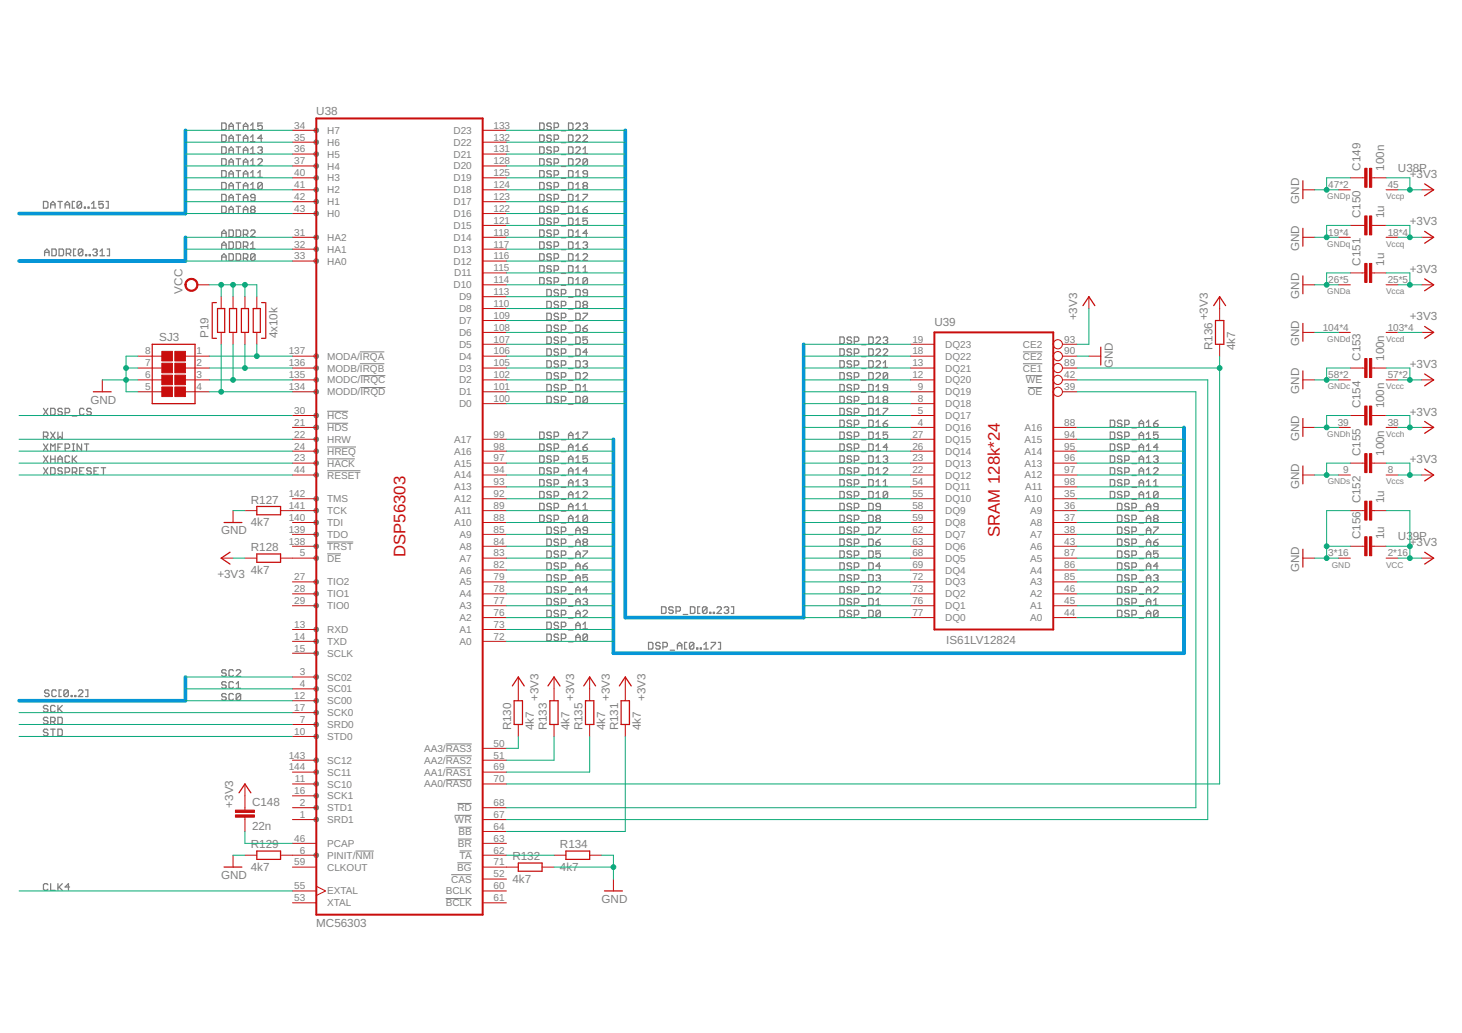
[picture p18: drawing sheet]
<svg xmlns="http://www.w3.org/2000/svg" width="297mm" height="210mm" viewBox="0 0 297 210" stroke-linecap="round" stroke-linejoin="round" font-family="sans-serif">
<defs><g id="words">
<g font-size="3.4" fill="#c90d0c">
<text x="82.4" y="113.2" transform="rotate(-90 82.4 113.2)">DSP56303</text>
<text x="203.1" y="109.1" transform="rotate(-90 203.1 109.1)">SRAM 128k*24</text>
</g>
<g font-size="2.4" fill="#808080">
<text x="64.3" y="23.5">U38</text>
<text x="276.4" y="34.7" transform="rotate(-90 276.4 34.7)">C149</text>
<text x="281.2" y="34.7" transform="rotate(-90 281.2 34.7)">100n</text>
<text x="284" y="34.9">U38P</text>
<text x="264" y="41.4" transform="rotate(-90 264 41.4)">GND</text>
<text x="286.4" y="36.1">+3V3</text>
<text x="276.4" y="44.4" transform="rotate(-90 276.4 44.4)">C150</text>
<text x="281.2" y="44.4" transform="rotate(-90 281.2 44.4)">1u</text>
<text x="286.4" y="45.8">+3V3</text>
<text x="264" y="51.1" transform="rotate(-90 264 51.1)">GND</text>
<text x="37.1" y="59.7" transform="rotate(-90 37.1 59.7)">VCC</text>
<text x="276.4" y="54" transform="rotate(-90 276.4 54)">C151</text>
<text x="281.2" y="54" transform="rotate(-90 281.2 54)">1u</text>
<text x="286.4" y="55.5">+3V3</text>
<text x="218.8" y="65.1" transform="rotate(-90 218.8 65.1)">+3V3</text>
<text x="245.4" y="65.1" transform="rotate(-90 245.4 65.1)">+3V3</text>
<text x="264" y="60.7" transform="rotate(-90 264 60.7)">GND</text>
<text x="286.4" y="65.1">+3V3</text>
<text x="32.4" y="69.2">SJ3</text>
<text x="42.4" y="68.7" transform="rotate(-90 42.4 68.7)">P19</text>
<text x="56.4" y="68.7" transform="rotate(-90 56.4 68.7)">4x10k</text>
<text x="189.8" y="66.3">U39</text>
<text x="246.4" y="71.2" transform="rotate(-90 246.4 71.2)">R136</text>
<text x="250.9" y="71.2" transform="rotate(-90 250.9 71.2)">4k7</text>
<text x="264" y="70.4" transform="rotate(-90 264 70.4)">GND</text>
<text x="226.1" y="74.8" transform="rotate(-90 226.1 74.8)">GND</text>
<text x="276.4" y="73.3" transform="rotate(-90 276.4 73.3)">C153</text>
<text x="281.2" y="73.3" transform="rotate(-90 281.2 73.3)">100n</text>
<text x="286.4" y="74.8">+3V3</text>
<text x="18.4" y="82">GND</text>
<text x="264" y="80" transform="rotate(-90 264 80)">GND</text>
<text x="276.4" y="83" transform="rotate(-90 276.4 83)">C154</text>
<text x="281.2" y="83" transform="rotate(-90 281.2 83)">100n</text>
<text x="264" y="89.7" transform="rotate(-90 264 89.7)">GND</text>
<text x="286.4" y="84.4">+3V3</text>
<text x="276.4" y="92.6" transform="rotate(-90 276.4 92.6)">C155</text>
<text x="281.2" y="92.6" transform="rotate(-90 281.2 92.6)">100n</text>
<text x="286.4" y="94.1">+3V3</text>
<text x="264" y="99.4" transform="rotate(-90 264 99.4)">GND</text>
<text x="51" y="106.9">4k7</text>
<text x="51" y="102.3">R127</text>
<text x="276.4" y="102.3" transform="rotate(-90 276.4 102.3)">C152</text>
<text x="281.2" y="102.3" transform="rotate(-90 281.2 102.3)">1u</text>
<text x="44.9" y="108.6">GND</text>
<text x="51" y="112">R128</text>
<text x="276.4" y="109.6" transform="rotate(-90 276.4 109.6)">C156</text>
<text x="281.2" y="109.6" transform="rotate(-90 281.2 109.6)">1u</text>
<text x="284" y="109.8">U3</text>
<text x="286.4" y="111">+3V3</text>
<text x="287.1" y="109.8">9P</text>
<text x="44.2" y="117.5">+3V3</text>
<text x="51" y="116.6">4k7</text>
<text x="264" y="116.3" transform="rotate(-90 264 116.3)">GND</text>
<text x="192.3" y="130.8">IS61LV12824</text>
<text x="109.4" y="142.4" transform="rotate(-90 109.4 142.4)">+3V3</text>
<text x="116.7" y="142.4" transform="rotate(-90 116.7 142.4)">+3V3</text>
<text x="123.9" y="142.4" transform="rotate(-90 123.9 142.4)">+3V3</text>
<text x="131.2" y="142.4" transform="rotate(-90 131.2 142.4)">+3V3</text>
<text x="103.9" y="148.4" transform="rotate(-90 103.9 148.4)">R130</text>
<text x="108.4" y="148.4" transform="rotate(-90 108.4 148.4)">4k7</text>
<text x="111.1" y="148.4" transform="rotate(-90 111.1 148.4)">R133</text>
<text x="115.7" y="148.4" transform="rotate(-90 115.7 148.4)">4k7</text>
<text x="118.4" y="148.4" transform="rotate(-90 118.4 148.4)">R135</text>
<text x="122.9" y="148.4" transform="rotate(-90 122.9 148.4)">4k7</text>
<text x="125.6" y="148.4" transform="rotate(-90 125.6 148.4)">R131</text>
<text x="130.2" y="148.4" transform="rotate(-90 130.2 148.4)">4k7</text>
<text x="47.3" y="164.1" transform="rotate(-90 47.3 164.1)">+3V3</text>
<text x="51.2" y="163.8">C148</text>
<text x="51" y="172.4">R129</text>
<text x="51.2" y="168.6">22n</text>
<text x="113.8" y="172.4">R134</text>
<text x="44.9" y="178.6">GND</text>
<text x="51" y="176.9">4k7</text>
<text x="104.1" y="179.3">4k7</text>
<text x="104.1" y="174.8">R132</text>
<text x="113.8" y="176.9">4k7</text>
<text x="122.2" y="183.4">GND</text>
<text x="64.3" y="188.3">MC56303</text>
</g>
<g font-size="2" fill="#808080">
<text x="59.8" y="28.6">35</text>
<text x="59.8" y="26.1">34</text>
<text x="66.5" y="29.6">H6</text>
<text x="66.5" y="27.2">H7</text>
<text x="92.1" y="29.6">D22</text>
<text x="92.1" y="27.2">D23</text>
<text x="100.3" y="28.6">132</text>
<text x="100.3" y="26.1">133</text>
<text x="59.8" y="35.8">40</text>
<text x="59.8" y="33.4">37</text>
<text x="59.8" y="31">36</text>
<text x="66.5" y="34.5">H4</text>
<text x="66.5" y="32">H5</text>
<text x="92.1" y="34.4">D20</text>
<text x="92.1" y="32">D21</text>
<text x="100.3" y="35.8">125</text>
<text x="100.3" y="33.4">128</text>
<text x="100.3" y="31">131</text>
<text x="59.8" y="40.6">42</text>
<text x="59.8" y="38.2">41</text>
<text x="66.5" y="41.7">H1</text>
<text x="66.5" y="39.3">H2</text>
<text x="66.5" y="36.9">H3</text>
<text x="92.1" y="41.7">D17</text>
<text x="92.1" y="39.3">D18</text>
<text x="92.1" y="36.9">D19</text>
<text x="100.3" y="40.6">123</text>
<text x="100.3" y="38.2">124</text>
<text x="269.9" y="38.2">47*2</text>
<text x="282" y="38.2">45</text>
<text x="59.8" y="47.9">31</text>
<text x="59.8" y="43">43</text>
<text x="66.5" y="44.1">H0</text>
<text x="92.1" y="46.5">D15</text>
<text x="92.1" y="44.1">D16</text>
<text x="100.3" y="47.9">118</text>
<text x="100.3" y="45.5">121</text>
<text x="100.3" y="43">122</text>
<text x="269.9" y="47.9">19*4</text>
<text x="282" y="47.9">18*4</text>
<text x="59.8" y="52.7">33</text>
<text x="59.8" y="50.3">32</text>
<text x="66.5" y="53.8">HA0</text>
<text x="66.5" y="51.4">HA1</text>
<text x="66.5" y="48.9">HA2</text>
<text x="92.1" y="53.8">D12</text>
<text x="92.1" y="51.3">D13</text>
<text x="92.1" y="48.9">D14</text>
<text x="100.3" y="52.7">116</text>
<text x="100.3" y="50.3">117</text>
<text x="92.1" y="58.6">D10</text>
<text x="92.3" y="56.2">D11</text>
<text x="100.3" y="60">113</text>
<text x="100.3" y="57.5">114</text>
<text x="100.3" y="55.1">115</text>
<text x="269.9" y="57.5">26*5</text>
<text x="282" y="57.5">25*5</text>
<text x="93.3" y="65.8">D7</text>
<text x="93.3" y="63.4">D8</text>
<text x="93.3" y="61">D9</text>
<text x="100.3" y="64.8">109</text>
<text x="100.3" y="62.4">110</text>
<text x="93.3" y="70.7">D5</text>
<text x="93.3" y="68.2">D6</text>
<text x="100.3" y="69.6">107</text>
<text x="100.3" y="67.2">108</text>
<text x="185.4" y="69.6">19</text>
<text x="192.1" y="70.7">DQ23</text>
<text x="207.8" y="70.7">CE2</text>
<text x="216.2" y="69.6">93</text>
<text x="268.8" y="67.2">104*4</text>
<text x="282" y="67.2">103*4</text>
<text x="29.5" y="76.9">6</text>
<text x="29.5" y="74.4">7</text>
<text x="29.5" y="72">8</text>
<text x="39.9" y="72">1</text>
<text x="39.9" y="74.4">2</text>
<text x="39.9" y="76.9">3</text>
<text x="58.7" y="72">137</text>
<text x="58.7" y="74.4">136</text>
<text x="58.7" y="76.9">135</text>
<text x="66.5" y="73.1">MODA/IRQA</text>
<text x="66.5" y="75.5">MODB/IRQB</text>
<text x="66.5" y="77.9">MODC/IRQC</text>
<text x="93.3" y="77.9">D2</text>
<text x="93.3" y="75.5">D3</text>
<text x="93.3" y="73.1">D4</text>
<text x="100.3" y="76.9">102</text>
<text x="100.3" y="74.4">105</text>
<text x="100.3" y="72">106</text>
<text x="185.4" y="76.9">12</text>
<text x="185.4" y="74.4">13</text>
<text x="185.4" y="72">18</text>
<text x="192.1" y="77.9">DQ20</text>
<text x="192.1" y="75.5">DQ21</text>
<text x="192.1" y="73.1">DQ22</text>
<text x="207.8" y="75.5">CE1</text>
<text x="207.8" y="73.1">CE2</text>
<text x="208.4" y="77.9">WE</text>
<text x="216.2" y="74.4">89</text>
<text x="216.2" y="76.9">42</text>
<text x="216.2" y="72">90</text>
<text x="269.9" y="76.9">58*2</text>
<text x="282" y="76.9">57*2</text>
<text x="29.5" y="79.3">5</text>
<text x="39.9" y="79.3">4</text>
<text x="58.7" y="79.3">134</text>
<text x="66.5" y="80.3">MODD/IRQD</text>
<text x="93.3" y="82.7">D0</text>
<text x="93.3" y="80.3">D1</text>
<text x="100.3" y="81.7">100</text>
<text x="100.3" y="79.3">101</text>
<text x="186.5" y="81.7">8</text>
<text x="186.5" y="79.3">9</text>
<text x="192.1" y="82.7">DQ18</text>
<text x="192.1" y="80.3">DQ19</text>
<text x="208.8" y="80.3">OE</text>
<text x="216.2" y="79.3">39</text>
<text x="59.8" y="88.9">22</text>
<text x="59.8" y="86.5">21</text>
<text x="59.8" y="84.1">30</text>
<text x="66.5" y="90">HRW</text>
<text x="66.5" y="87.6">HDS</text>
<text x="66.5" y="85.2">HCS</text>
<text x="92.2" y="90">A17</text>
<text x="100.3" y="88.9">99</text>
<text x="185.4" y="88.9">27</text>
<text x="186.5" y="86.5">4</text>
<text x="186.5" y="84.1">5</text>
<text x="192.1" y="90">DQ15</text>
<text x="192.1" y="87.6">DQ16</text>
<text x="192.1" y="85.2">DQ17</text>
<text x="208.2" y="90">A15</text>
<text x="208.2" y="87.6">A16</text>
<text x="216.2" y="88.9">94</text>
<text x="216.2" y="86.5">88</text>
<text x="271.8" y="86.5">39</text>
<text x="282" y="86.5">38</text>
<text x="59.8" y="91.3">24</text>
<text x="59.8" y="93.8">23</text>
<text x="66.5" y="92.4">HREQ</text>
<text x="66.5" y="94.8">HACK</text>
<text x="92.2" y="94.8">A15</text>
<text x="92.2" y="92.4">A16</text>
<text x="100.3" y="93.8">97</text>
<text x="100.3" y="91.3">98</text>
<text x="185.4" y="93.8">23</text>
<text x="185.4" y="91.3">26</text>
<text x="192.1" y="94.8">DQ13</text>
<text x="192.1" y="92.4">DQ14</text>
<text x="208.2" y="94.8">A13</text>
<text x="208.2" y="92.4">A14</text>
<text x="216.2" y="93.8">96</text>
<text x="216.2" y="91.3">95</text>
<text x="58.7" y="101">142</text>
<text x="59.8" y="96.2">44</text>
<text x="66.5" y="97.2">RESET</text>
<text x="92.2" y="99.6">A13</text>
<text x="92.2" y="97.2">A14</text>
<text x="100.3" y="101">92</text>
<text x="100.3" y="98.6">93</text>
<text x="100.3" y="96.2">94</text>
<text x="185.4" y="101">55</text>
<text x="185.4" y="98.6">54</text>
<text x="185.4" y="96.2">22</text>
<text x="192.1" y="99.7">DQ11</text>
<text x="192.1" y="97.2">DQ12</text>
<text x="208.2" y="97.2">A12</text>
<text x="208.3" y="99.6">A11</text>
<text x="216.2" y="96.2">97</text>
<text x="216.2" y="101">35</text>
<text x="216.2" y="98.6">98</text>
<text x="272.9" y="96.2">9</text>
<text x="282" y="96.2">8</text>
<text x="58.7" y="103.4">141</text>
<text x="58.7" y="105.8">140</text>
<text x="66.5" y="104.5">TCK</text>
<text x="66.5" y="106.9">TDI</text>
<text x="66.5" y="102.1">TMS</text>
<text x="92.2" y="106.9">A10</text>
<text x="92.2" y="102.1">A12</text>
<text x="92.4" y="104.5">A11</text>
<text x="100.3" y="105.8">88</text>
<text x="100.3" y="103.4">89</text>
<text x="185.4" y="105.8">59</text>
<text x="185.4" y="103.4">58</text>
<text x="192.1" y="106.9">DQ8</text>
<text x="192.1" y="104.5">DQ9</text>
<text x="192.1" y="102.1">DQ10</text>
<text x="208.2" y="102.1">A10</text>
<text x="209.3" y="104.5">A9</text>
<text x="209.3" y="106.9">A8</text>
<text x="216.2" y="103.4">36</text>
<text x="216.2" y="105.8">37</text>
<text x="58.7" y="108.2">139</text>
<text x="58.7" y="110.7">138</text>
<text x="60.9" y="113.1">5</text>
<text x="66.5" y="109.3">TDO</text>
<text x="66.5" y="111.7">TRST</text>
<text x="93.4" y="111.7">A8</text>
<text x="93.4" y="109.3">A9</text>
<text x="100.3" y="113.1">83</text>
<text x="100.3" y="110.7">84</text>
<text x="100.3" y="108.2">85</text>
<text x="185.4" y="113.1">68</text>
<text x="185.4" y="110.7">63</text>
<text x="185.4" y="108.2">62</text>
<text x="192.1" y="111.7">DQ6</text>
<text x="192.1" y="109.3">DQ7</text>
<text x="209.3" y="109.3">A7</text>
<text x="209.3" y="111.7">A6</text>
<text x="216.2" y="108.2">38</text>
<text x="216.2" y="110.7">43</text>
<text x="216.2" y="113.1">87</text>
<text x="269.9" y="113.1">3*16</text>
<text x="282" y="113.1">2*16</text>
<text x="59.8" y="117.9">27</text>
<text x="66.5" y="119">TIO2</text>
<text x="66.5" y="114.1">DE</text>
<text x="93.4" y="119">A5</text>
<text x="93.4" y="116.5">A6</text>
<text x="93.4" y="114.1">A7</text>
<text x="100.3" y="117.9">79</text>
<text x="100.3" y="115.5">82</text>
<text x="185.4" y="117.9">72</text>
<text x="185.4" y="115.5">69</text>
<text x="192.1" y="119">DQ3</text>
<text x="192.1" y="116.6">DQ4</text>
<text x="192.1" y="114.1">DQ5</text>
<text x="209.3" y="114.1">A5</text>
<text x="209.3" y="116.5">A4</text>
<text x="209.3" y="119">A3</text>
<text x="216.2" y="115.5">86</text>
<text x="216.2" y="117.9">85</text>
<text x="59.8" y="120.3">28</text>
<text x="59.8" y="122.7">29</text>
<text x="66.5" y="121.4">TIO1</text>
<text x="66.5" y="123.8">TIO0</text>
<text x="93.4" y="123.8">A3</text>
<text x="93.4" y="121.4">A4</text>
<text x="100.3" y="125.2">76</text>
<text x="100.3" y="122.7">77</text>
<text x="100.3" y="120.3">78</text>
<text x="185.4" y="125.2">77</text>
<text x="185.4" y="122.7">76</text>
<text x="185.4" y="120.3">73</text>
<text x="192.1" y="123.8">DQ1</text>
<text x="192.1" y="121.4">DQ2</text>
<text x="209.3" y="121.4">A2</text>
<text x="209.3" y="123.8">A1</text>
<text x="216.2" y="120.3">46</text>
<text x="216.2" y="122.7">45</text>
<text x="216.2" y="125.2">44</text>
<text x="59.8" y="127.6">13</text>
<text x="59.8" y="130">14</text>
<text x="66.5" y="128.6">RXD</text>
<text x="66.5" y="131">TXD</text>
<text x="93.4" y="131">A0</text>
<text x="93.4" y="128.6">A1</text>
<text x="93.4" y="126.2">A2</text>
<text x="100.3" y="130">72</text>
<text x="100.3" y="127.6">73</text>
<text x="192.1" y="126.2">DQ0</text>
<text x="209.3" y="126.2">A0</text>
<text x="59.8" y="132.4">15</text>
<text x="60.9" y="137.2">3</text>
<text x="66.5" y="133.5">SCLK</text>
<text x="59.8" y="142.1">12</text>
<text x="60.9" y="139.6">4</text>
<text x="66.5" y="143.1">SC00</text>
<text x="66.5" y="140.7">SC01</text>
<text x="66.5" y="138.3">SC02</text>
<text x="59.8" y="149.3">10</text>
<text x="59.8" y="144.5">17</text>
<text x="60.9" y="146.9">7</text>
<text x="66.5" y="147.9">SRD0</text>
<text x="66.5" y="145.5">SCK0</text>
<text x="58.7" y="154.1">143</text>
<text x="66.5" y="150.4">STD0</text>
<text x="66.5" y="155.2">SC12</text>
<text x="86.1" y="155.2">AA2/RAS2</text>
<text x="86.1" y="152.8">AA3/RAS3</text>
<text x="100.3" y="154.1">51</text>
<text x="100.3" y="151.7">50</text>
<text x="58.7" y="156.5">144</text>
<text x="59.8" y="161.4">16</text>
<text x="59.9" y="159">11</text>
<text x="66.5" y="160">SC10</text>
<text x="66.5" y="157.6">SC11</text>
<text x="86.1" y="160">AA0/RAS0</text>
<text x="86.1" y="157.6">AA1/RAS1</text>
<text x="100.3" y="159">70</text>
<text x="100.3" y="156.5">69</text>
<text x="60.9" y="166.2">1</text>
<text x="60.9" y="163.8">2</text>
<text x="66.5" y="162.4">SCK1</text>
<text x="66.5" y="167.3">SRD1</text>
<text x="66.5" y="164.9">STD1</text>
<text x="92.4" y="167.3">WR</text>
<text x="92.9" y="164.8">RD</text>
<text x="100.3" y="163.8">68</text>
<text x="100.3" y="166.2">67</text>
<text x="59.8" y="171">46</text>
<text x="60.9" y="173.4">6</text>
<text x="66.5" y="172.1">PCAP</text>
<text x="93" y="172.1">BR</text>
<text x="93.1" y="169.7">BB</text>
<text x="100.3" y="171">63</text>
<text x="100.3" y="173.4">62</text>
<text x="100.3" y="168.6">64</text>
<text x="59.8" y="175.9">59</text>
<text x="66.5" y="176.9">CLKOUT</text>
<text x="66.5" y="174.5">PINIT/NMI</text>
<text x="91.7" y="179.3">CAS</text>
<text x="92.9" y="176.9">BG</text>
<text x="93.4" y="174.5">TA</text>
<text x="100.3" y="175.9">71</text>
<text x="100.3" y="178.3">52</text>
<text x="59.8" y="180.7">55</text>
<text x="59.8" y="183.1">53</text>
<text x="66.5" y="181.8">EXTAL</text>
<text x="66.5" y="184.2">XTAL</text>
<text x="90.5" y="181.7">BCLK</text>
<text x="90.5" y="184.2">BCLK</text>
<text x="100.3" y="180.7">60</text>
<text x="100.3" y="183.1">61</text>
</g>
<g font-size="1.7" fill="#808080">
<text x="269.7" y="40.5">GNDp</text>
<text x="281.6" y="40.5">Vccp</text>
<text x="269.7" y="50.1">GNDq</text>
<text x="281.6" y="50.1">Vccq</text>
<text x="269.7" y="59.8">GNDa</text>
<text x="281.6" y="59.8">Vcca</text>
<text x="269.7" y="69.5">GNDd</text>
<text x="281.6" y="69.5">Vccd</text>
<text x="269.8" y="79.1">GNDc</text>
<text x="281.6" y="79.1">Vccc</text>
<text x="269.7" y="88.8">GNDh</text>
<text x="281.6" y="88.8">Vcch</text>
<text x="269.8" y="98.4">GNDs</text>
<text x="281.6" y="98.4">Vccs</text>
<text x="270.6" y="115.3">GND</text>
<text x="281.6" y="115.3">VCC</text>
</g>
</g></defs>
<g fill="#808080" stroke="#808080" stroke-width=".2">
<path d="M63.9 173.4a.48 .48 0 0 1 .8 .2 .48 .48 0 0 1-.3 .6 .48 .48 0 0 1-.6-.4h.2a.25 .25 0 0 1 .4-.2 .25 .25 0 0 1 0 .4 .25 .25 0 0 1-.4-.1l-.2-.1z" fill-rule="evenodd"/>
<path d="M63.9 96.1a.48 .48 0 0 1 .8 .2 .48 .48 0 0 1-.3 .7 .48 .48 0 0 1-.6-.5h.2a.25 .25 0 0 1 .4-.2 .25 .25 0 0 1 0 .4 .25 .25 0 0 1-.4-.1l-.2-.1z" fill-rule="evenodd"/>
<path d="M63.9 72a.48 .48 0 0 1 .8 .1 .48 .48 0 0 1-.3 .7 .48 .48 0 0 1-.6-.4h.2a.25 .25 0 0 1 .4-.3 .25 .25 0 0 1 0 .4 .25 .25 0 0 1-.4 0l-.2-.1z" fill-rule="evenodd"/>
<path d="M63.9 74.4a.48 .48 0 0 1 .8 .1 .48 .48 0 0 1-.3 .7 .48 .48 0 0 1-.6-.4h.2a.25 .25 0 0 1 .4-.2 .25 .25 0 0 1 0 .4 .25 .25 0 0 1-.4-.1l-.2-.1z" fill-rule="evenodd"/>
<path d="M63.9 76.8a.48 .48 0 0 1 .8 .2 .48 .48 0 0 1-.3 .6 .48 .48 0 0 1-.6-.4h.2a.25 .25 0 0 1 .4-.2 .25 .25 0 0 1 0 .4 .25 .25 0 0 1-.4-.1l-.2-.1z" fill-rule="evenodd"/>
<path d="M63.9 79.2a.48 .48 0 0 1 .8 .2 .48 .48 0 0 1-.3 .7 .48 .48 0 0 1-.6-.5h.2a.25 .25 0 0 1 .4-.2 .25 .25 0 0 1 0 .4 .25 .25 0 0 1-.4-.1l-.2-.1z" fill-rule="evenodd"/>
<path d="M63.9 26.1a.48 .48 0 0 1 .8 .1 .48 .48 0 0 1-.3 .7 .48 .48 0 0 1-.6-.4h.2a.25 .25 0 0 1 .4-.2 .25 .25 0 0 1 0 .4 .25 .25 0 0 1-.4-.1l-.2-.1z" fill-rule="evenodd"/>
<path d="M63.9 28.5a.48 .48 0 0 1 .8 .2 .48 .48 0 0 1-.3 .6 .48 .48 0 0 1-.6-.4h.2a.25 .25 0 0 1 .4-.2 .25 .25 0 0 1 0 .4 .25 .25 0 0 1-.4-.1l-.2-.1z" fill-rule="evenodd"/>
<path d="M63.9 30.9a.48 .48 0 0 1 .8 .2 .48 .48 0 0 1-.3 .7 .48 .48 0 0 1-.6-.5h.2a.25 .25 0 0 1 .4-.2 .25 .25 0 0 1 0 .4 .25 .25 0 0 1-.4-.1l-.2-.1z" fill-rule="evenodd"/>
<path d="M63.9 33.4a.48 .48 0 0 1 .8 .1 .48 .48 0 0 1-.3 .7 .48 .48 0 0 1-.6-.5h.2a.25 .25 0 0 1 .4-.2 .25 .25 0 0 1 0 .4 .25 .25 0 0 1-.4-.1l-.2-.1z" fill-rule="evenodd"/>
<path d="M63.9 35.8a.48 .48 0 0 1 .8 .1 .48 .48 0 0 1-.3 .7 .48 .48 0 0 1-.6-.5h.2a.24 .24 0 0 1 .3-.2 .24 .24 0 0 1 .1 .4 .24 .24 0 0 1-.4-.1l-.2-.1z" fill-rule="evenodd"/>
<path d="M63.9 38.2a.48 .48 0 0 1 .8 .1 .48 .48 0 0 1-.3 .7 .48 .48 0 0 1-.6-.4h.2a.25 .25 0 0 1 .4-.3 .25 .25 0 0 1 0 .4 .25 .25 0 0 1-.4 0l-.2-.1z" fill-rule="evenodd"/>
<path d="M63.9 40.6a.48 .48 0 0 1 .8 .1 .48 .48 0 0 1-.3 .7 .48 .48 0 0 1-.6-.4h.2a.25 .25 0 0 1 .4-.2 .25 .25 0 0 1 0 .4 .25 .25 0 0 1-.4-.1l-.2-.1z" fill-rule="evenodd"/>
<path d="M63.9 43a.48 .48 0 0 1 .8 .2 .48 .48 0 0 1-.3 .6 .48 .48 0 0 1-.6-.4h.2a.25 .25 0 0 1 .4-.2 .25 .25 0 0 1 0 .4 .25 .25 0 0 1-.4-.1l-.2-.1z" fill-rule="evenodd"/>
<path d="M63.9 47.8a.48 .48 0 0 1 .8 .2 .48 .48 0 0 1-.3 .7 .48 .48 0 0 1-.6-.5h.2a.25 .25 0 0 1 .4-.2 .25 .25 0 0 1 0 .4 .25 .25 0 0 1-.4-.1l-.2-.1z" fill-rule="evenodd"/>
<path d="M63.9 50.2a.48 .48 0 0 1 .8 .2 .48 .48 0 0 1-.3 .7 .48 .48 0 0 1-.6-.5h.2a.25 .25 0 0 1 .4-.2 .25 .25 0 0 1 0 .4 .25 .25 0 0 1-.4-.1l-.2-.1z" fill-rule="evenodd"/>
<path d="M63.9 52.7a.48 .48 0 0 1 .8 .1 .48 .48 0 0 1-.3 .7 .48 .48 0 0 1-.6-.5h.2a.25 .25 0 0 1 .4-.2 .25 .25 0 0 1 0 .4 .25 .25 0 0 1-.4-.1l-.2-.1z" fill-rule="evenodd"/>
<path d="M63.9 84.1a.48 .48 0 0 1 .8 .1 .48 .48 0 0 1-.3 .7 .48 .48 0 0 1-.6-.5h.2a.25 .25 0 0 1 .4-.2 .25 .25 0 0 1 0 .4 .25 .25 0 0 1-.4-.1l-.2-.1z" fill-rule="evenodd"/>
<path d="M63.9 86.5a.48 .48 0 0 1 .8 .1 .48 .48 0 0 1-.3 .7 .48 .48 0 0 1-.6-.5h.2a.25 .25 0 0 1 .4-.2 .25 .25 0 0 1 0 .4 .25 .25 0 0 1-.4 0l-.2-.2z" fill-rule="evenodd"/>
<path d="M63.9 86.5a.48 .48 0 0 1 .8 .1 .48 .48 0 0 1-.3 .7 .48 .48 0 0 1-.6-.5h.2a.25 .25 0 0 1 .4-.2 .25 .25 0 0 1 0 .4 .25 .25 0 0 1-.4 0l-.2-.2z" fill-rule="evenodd"/>
<path d="M63.9 88.9a.48 .48 0 0 1 .8 .2 .48 .48 0 0 1-.3 .6 .48 .48 0 0 1-.6-.4h.2a.25 .25 0 0 1 .4-.3 .25 .25 0 0 1 0 .4 .25 .25 0 0 1-.4 0l-.2-.1z" fill-rule="evenodd"/>
<path d="M63.9 91.3a.48 .48 0 0 1 .8 .2 .48 .48 0 0 1-.3 .6 .48 .48 0 0 1-.6-.4h.2a.24 .24 0 0 1 .3-.2 .24 .24 0 0 1 .1 .3 .24 .24 0 0 1-.4 0l-.2-.1z" fill-rule="evenodd"/>
<path d="M63.9 93.7a.48 .48 0 0 1 .8 .2 .48 .48 0 0 1-.3 .7 .48 .48 0 0 1-.6-.5h.2a.25 .25 0 0 1 .4-.2 .25 .25 0 0 1 0 .4 .25 .25 0 0 1-.4-.1l-.2-.1z" fill-rule="evenodd"/>
<path d="M63.9 137.2a.48 .48 0 0 1 .8 .1 .48 .48 0 0 1-.3 .7 .48 .48 0 0 1-.6-.4h.2a.25 .25 0 0 1 .4-.3 .25 .25 0 0 1 0 .4 .25 .25 0 0 1-.4 0l-.2-.1z" fill-rule="evenodd"/>
<path d="M63.9 139.6a.48 .48 0 0 1 .8 .1 .48 .48 0 0 1-.3 .7 .48 .48 0 0 1-.6-.4h.2a.25 .25 0 0 1 .4-.2 .25 .25 0 0 1 0 .4 .25 .25 0 0 1-.4-.1l-.2-.1z" fill-rule="evenodd"/>
<path d="M63.9 142a.48 .48 0 0 1 .8 .2 .48 .48 0 0 1-.3 .6 .48 .48 0 0 1-.6-.4h.2a.25 .25 0 0 1 .4-.2 .25 .25 0 0 1 0 .4 .25 .25 0 0 1-.4-.1l-.2-.1z" fill-rule="evenodd"/>
<path d="M63.9 144.4a.48 .48 0 0 1 .8 .2 .48 .48 0 0 1-.3 .7 .48 .48 0 0 1-.6-.5h.2a.25 .25 0 0 1 .4-.2 .25 .25 0 0 1 0 .4 .25 .25 0 0 1-.4-.1l-.2-.1z" fill-rule="evenodd"/>
<path d="M63.9 146.9a.48 .48 0 0 1 .8 .1 .48 .48 0 0 1-.3 .7 .48 .48 0 0 1-.6-.5h.2a.25 .25 0 0 1 .4-.2 .25 .25 0 0 1 0 .4 .25 .25 0 0 1-.4-.1l-.2-.1z" fill-rule="evenodd"/>
<path d="M63.9 149.3a.48 .48 0 0 1 .8 .1 .48 .48 0 0 1-.3 .7 .48 .48 0 0 1-.6-.5h.2a.24 .24 0 0 1 .3-.2 .24 .24 0 0 1 .1 .4 .24 .24 0 0 1-.4-.1l-.2-.1z" fill-rule="evenodd"/>
<path d="M63.9 154.1a.48 .48 0 0 1 .8 .1 .48 .48 0 0 1-.3 .7 .48 .48 0 0 1-.6-.4h.2a.25 .25 0 0 1 .4-.2 .25 .25 0 0 1 0 .4 .25 .25 0 0 1-.4-.1l-.2-.1z" fill-rule="evenodd"/>
<path d="M63.9 156.5a.48 .48 0 0 1 .8 .2 .48 .48 0 0 1-.3 .6 .48 .48 0 0 1-.6-.4h.2a.25 .25 0 0 1 .4-.2 .25 .25 0 0 1 0 .4 .25 .25 0 0 1-.4-.1l-.2-.1z" fill-rule="evenodd"/>
<path d="M63.9 158.9a.48 .48 0 0 1 .8 .2 .48 .48 0 0 1-.3 .7 .48 .48 0 0 1-.6-.5h.2a.25 .25 0 0 1 .4-.2 .25 .25 0 0 1 0 .4 .25 .25 0 0 1-.4-.1l-.2-.1z" fill-rule="evenodd"/>
<path d="M63.9 161.3a.48 .48 0 0 1 .8 .2 .48 .48 0 0 1-.3 .7 .48 .48 0 0 1-.6-.5h.2a.25 .25 0 0 1 .4-.2 .25 .25 0 0 1 0 .4 .25 .25 0 0 1-.4-.1l-.2-.1z" fill-rule="evenodd"/>
<path d="M63.9 163.7a.48 .48 0 0 1 .8 .2 .48 .48 0 0 1-.3 .7 .48 .48 0 0 1-.6-.5h.2a.25 .25 0 0 1 .4-.2 .25 .25 0 0 1 0 .4 .25 .25 0 0 1-.4-.1l-.2-.1z" fill-rule="evenodd"/>
<path d="M63.9 166.2a.48 .48 0 0 1 .8 .1 .48 .48 0 0 1-.3 .7 .48 .48 0 0 1-.6-.5h.2a.25 .25 0 0 1 .4-.2 .25 .25 0 0 1 0 .4 .25 .25 0 0 1-.4-.1l-.2-.1z" fill-rule="evenodd"/>
<path d="M63.9 132.4a.48 .48 0 0 1 .8 .1 .48 .48 0 0 1-.3 .7 .48 .48 0 0 1-.6-.5h.2a.25 .25 0 0 1 .4-.2 .25 .25 0 0 1 0 .4 .25 .25 0 0 1-.4-.1l-.2-.1z" fill-rule="evenodd"/>
<path d="M63.9 129.9a.48 .48 0 0 1 .8 .2 .48 .48 0 0 1-.3 .7 .48 .48 0 0 1-.6-.5h.2a.25 .25 0 0 1 .4-.2 .25 .25 0 0 1 0 .4 .25 .25 0 0 1-.4-.1l-.2-.1z" fill-rule="evenodd"/>
<path d="M63.9 127.5a.48 .48 0 0 1 .8 .2 .48 .48 0 0 1-.3 .7 .48 .48 0 0 1-.6-.5h.2a.25 .25 0 0 1 .4-.2 .25 .25 0 0 1 0 .4 .25 .25 0 0 1-.4-.1l-.2-.1z" fill-rule="evenodd"/>
<path d="M63.9 122.7a.48 .48 0 0 1 .8 .1 .48 .48 0 0 1-.3 .7 .48 .48 0 0 1-.6-.4h.2a.25 .25 0 0 1 .4-.2 .25 .25 0 0 1 0 .4 .25 .25 0 0 1-.4-.1l-.2-.1z" fill-rule="evenodd"/>
<path d="M63.9 120.3a.48 .48 0 0 1 .8 .1 .48 .48 0 0 1-.3 .7 .48 .48 0 0 1-.6-.4h.2a.24 .24 0 0 1 .3-.3 .24 .24 0 0 1 .1 .4 .24 .24 0 0 1-.4 0l-.2-.1z" fill-rule="evenodd"/>
<path d="M63.9 117.9a.48 .48 0 0 1 .8 .1 .48 .48 0 0 1-.3 .7 .48 .48 0 0 1-.6-.5h.2a.25 .25 0 0 1 .4-.2 .25 .25 0 0 1 0 .4 .25 .25 0 0 1-.4-.1l-.2-.1z" fill-rule="evenodd"/>
<path d="M63.9 113a.48 .48 0 0 1 .8 .2 .48 .48 0 0 1-.3 .7 .48 .48 0 0 1-.6-.5h.2a.25 .25 0 0 1 .4-.2 .25 .25 0 0 1 0 .4 .25 .25 0 0 1-.4-.1l-.2-.1z" fill-rule="evenodd"/>
<path d="M63.9 110.6a.48 .48 0 0 1 .8 .2 .48 .48 0 0 1-.3 .7 .48 .48 0 0 1-.6-.5h.2a.25 .25 0 0 1 .4-.2 .25 .25 0 0 1 0 .4 .25 .25 0 0 1-.4-.1l-.2-.1z" fill-rule="evenodd"/>
<path d="M63.9 108.2a.48 .48 0 0 1 .8 .1 .48 .48 0 0 1-.3 .7 .48 .48 0 0 1-.6-.4h.2a.25 .25 0 0 1 .4-.2 .25 .25 0 0 1 0 .4 .25 .25 0 0 1-.4-.1l-.2-.1z" fill-rule="evenodd"/>
<path d="M63.9 105.8a.48 .48 0 0 1 .8 .1 .48 .48 0 0 1-.3 .7 .48 .48 0 0 1-.6-.4h.2a.25 .25 0 0 1 .4-.2 .25 .25 0 0 1 0 .4 .25 .25 0 0 1-.4-.1l-.2-.1z" fill-rule="evenodd"/>
<path d="M63.9 103.4a.48 .48 0 0 1 .8 .1 .48 .48 0 0 1-.3 .7 .48 .48 0 0 1-.6-.4h.2a.25 .25 0 0 1 .4-.3 .25 .25 0 0 1 0 .4 .25 .25 0 0 1-.4 0l-.2-.1z" fill-rule="evenodd"/>
<path d="M63.9 101a.48 .48 0 0 1 .8 .1 .48 .48 0 0 1-.3 .7 .48 .48 0 0 1-.6-.5h.2a.25 .25 0 0 1 .4-.2 .25 .25 0 0 1 0 .4 .25 .25 0 0 1-.4 0l-.2-.2z" fill-rule="evenodd"/>
</g>
<g fill="none" stroke="#808080" stroke-width=".2">
<path d="M73.1 71.5h5M73.1 73.9h5M73.2 76.3h5.1M73.2 78.7h5.1M207.8 71.5h4M207.8 73.9h4M208.4 76.3h3.4M208.8 78.7h3M66.5 90.8h5.8M66.5 95.7h6.7M66.5 86h4.2M66.5 93.2h5.6"/>
<path d="M66.5 83.6h4.2M66.5 110.1h5.3M66.5 112.5h2.8M90.6 158.4h5.2M90.6 156h5.2M90.6 153.6h5.2M90.6 151.2h5.2M72.2 172.9h3.7M91.7 177.7h4.1M92.4 165.7h3.4M92.9 175.3h2.9M92.9 163.3h2.9"/>
<path d="M93 170.5h2.8M93.1 168.1h2.7M93.4 172.9h2.4M90.6 182.6h5.2"/>
</g>
<g fill="none" stroke="#808080" stroke-width=".25">
<path d="M45 25h.7l.3 .2v.9l-.3 .3h-.7zM45 27.4h.7l.3 .2v1l-.3 .2h-.7zM45 32.3h.7l.3 .2v.9l-.3 .2h-.7zM45 34.7h.7l.3 .2v.9l-.3 .2h-.7zM45 37.1h.7l.3 .2v.9l-.3 .2h-.7zM45 39.5h.7l.3 .2v.9l-.3 .3h-.7zM45 29.8h.7l.3 .3v.9l-.3 .2h-.7zM46.5 25.7h.9M46.5 28.1h.9M46.5 32.9h.9M46.5 35.3h.9M46.5 37.8h.9"/>
<path d="M46.5 30.5h.9M46.5 36v-.9l.5-.4 .4 .4v.9M46.5 28.8v-.9l.5-.5 .4 .5v.9M46.5 26.4v-.9l.5-.5 .4 .5v.9M46.5 31.2v-.9l.5-.5 .4 .5v.9M46.5 33.6v-.9l.5-.4 .4 .4v.9M46.5 38.4v-.9l.5-.4 .4 .4v.9M48 25h.9M48 27.4h.9M48 32.3h.9M48 34.7h.9M48 37.1h.9"/>
<path d="M48 39.5h.9M48 29.8h.9M48.4 25v1.4M48.4 27.4v1.4M48.4 29.8v1.4M48.4 32.3v1.3M48.4 34.7v1.3M48.4 37.1v1.3M48.4 39.5v1.4M49.4 28.8v-.9l.5-.5 .5 .5v.9M49.4 25.7h1M49.4 28.1h1"/>
<path d="M49.4 32.9h1M49.4 35.3h1M49.4 37.8h1M49.4 30.5h1M49.4 26.4v-.9l.5-.5 .5 .5v.9M49.4 31.2v-.9l.5-.5 .5 .5v.9M49.4 33.6v-.9l.5-.4 .5 .4v.9M49.4 36v-.9l.5-.4 .5 .4v.9M49.4 38.4v-.9l.5-.4 .5 .4v.9M50.9 26.4h.9M50.9 28.8h.9M50.9 33.6h.9"/>
<path d="M50.9 36h.9M50.9 38.4h.9M50.9 31.2h.9M50.9 25.5l.5-.5v1.4M50.9 27.9l.5-.5v1.4M50.9 30.3l.5-.5v1.4M50.9 32.7l.5-.4v1.3M50.9 35.1l.5-.4v1.3M50.9 37.5l.5-.4v1.3M52.4 32.5l.2-.2h.5l.2 .2v.2l-.9 .9h.9M52.4 36h.9M52.4 30.1l.2-.3h.5l.2 .3v.2l-.2 .2"/>
<path d="M52.4 35.1l.4-.4v1.3M52.8 30.5h.3M53.1 30.5l.2 .2v.3l-.2 .2h-.5l-.2-.2M53.3 25h-.9v.7l.4-.2 .5 .2v.4l-.2 .3h-.5l-.2-.3M53.3 28.1h-.9l.7-.7v1.4M53.3 37.3v.9l-.2 .2h-.5l-.2-.2M53.3 37.3l-.2-.2h-.5l-.2 .2v.9M53.3 37.3l-.9 .9M109.6 25h.7l.3 .2v.9l-.3 .3h-.7zM109.6 27.4h.7l.3 .2v1l-.3 .2h-.7zM109.6 29.8h.7l.3 .3v.9l-.3 .2h-.7zM109.6 32.3h.7l.3 .2v.9l-.3 .2h-.7z"/>
<path d="M109.6 34.7h.7l.3 .2v.9l-.3 .2h-.7zM109.6 37.1h.7l.3 .2v.9l-.3 .2h-.7zM109.6 39.5h.7l.3 .2v.9l-.3 .3h-.7zM112 25.2l-.2-.2h-.5l-.2 .2v.3l.2 .2h.5l.2 .2v.2l-.2 .3h-.5l-.2-.3M112 27.6l-.2-.2h-.5l-.2 .2v.3l.2 .2h.5l.2 .2v.3l-.2 .2h-.5l-.2-.2M112 30.1l-.2-.3h-.5l-.2 .3v.2l.2 .2h.5l.2 .2v.3l-.2 .2h-.5l-.2-.2M112 32.5l-.2-.2h-.5l-.2 .2v.2l.2 .2h.5l.2 .2v.3l-.2 .2h-.5l-.2-.2M112 34.9l-.2-.2h-.5l-.2 .2v.2l.2 .2h.5l.2 .3v.2l-.2 .2h-.5l-.2-.2M112 37.3l-.2-.2h-.5l-.2 .4 .2 .3h.5l.2 .4-.2 .2h-.5l-.2-.2M112 39.7l-.2-.2h-.5l-.2 .4 .2 .3h.5l.2 .4-.2 .3h-.5l-.2-.3M112.6 25.9h.7l.2-.2v-.5l-.2-.2h-.7v1.4M112.6 28.3h.7l.2-.2v-.5l-.2-.2h-.7v1.4"/>
<path d="M112.6 30.7h.7l.2-.2v-.4l-.2-.3h-.7v1.4M112.6 33.1h.7l.2-.2v-.4l-.2-.2h-.7v1.3M112.6 35.6h.7l.2-.3v-.4l-.2-.2h-.7v1.3M112.6 38h.7l.2-.2v-.5l-.2-.2h-.7v1.3M114 26.6h1M114 29h1M114 33.8h1M114 36.2h1M114 38.7h1M114 31.4h1M115.5 25h.7l.2 .2v.9l-.2 .3h-.7zM115.5 27.4h.7l.2 .2v1l-.2 .2h-.7z"/>
<path d="M115.5 29.8h.7l.2 .3v.9l-.2 .2h-.7zM115.5 32.3h.7l.2 .2v.9l-.2 .2h-.7zM115.5 34.7h.7l.2 .2v.9l-.2 .2h-.7zM115.5 37.1h.7l.2 .2v.9l-.2 .2h-.7zM115.5 39.5h.7l.2 .2v.9l-.2 .3h-.7zM117 32.5l.2-.2h.5l.2 .2v.2l-.9 .9h.9M117 25.2l.2-.2h.5l.2 .2v.3l-.9 .9h.9M117 27.6l.2-.2h.5l.2 .2v.3l-.9 .9h.9M117 30.1l.2-.3h.5l.2 .3v.2l-.9 .9h.9M117 36h.9M117 35.1l.4-.4v1.3M117 37.5l.4-.4v1.3"/>
<path d="M117 39.9l.4-.4v1.4M117 38.4h.9M118.4 25.2l.3-.2h.4l.3 .2v.3l-.3 .2M118.4 27.6l.3-.2h.4l.3 .2v.3l-1 .9h1M118.4 39.5h1v.2l-1 .9v.3M118.4 30.3l.5-.5v1.4M118.4 31.2h1M118.7 37.8l-.3-.3 .3-.4h.4l.3 .2-.3 .5M118.7 37.8l-.3 .2 .3 .4h.4l.3-.2-.3-.4M118.7 37.8h.4M118.9 25.7h.2M119.1 25.7l.3 .2v.2l-.3 .3h-.4l-.3-.3"/>
<path d="M119.4 32.5v.9l-.3 .2h-.4l-.3-.2M119.4 35.3h-.7l-.3-.2v-.2l.3-.2h.4l.3 .2v.9l-.3 .2h-.4l-.3-.2M119.4 32.5l-.3-.2h-.4l-.3 .2v.9M119.4 32.5l-1 .9M8.8 40.9h.7l.2 .3v.9l-.2 .2h-.7zM9.1 52v-.9l.4-.5 .5 .5v.9M9.1 51.3h.9M10.3 42.3v-.9l.5-.5 .4 .5v.9M10.3 41.6h.9M10.5 50.6h.7l.2 .2v.9l-.2 .3h-.7zM11.8 40.9h.9M12 50.6h.7l.2 .2v.9l-.2 .3h-.7z"/>
<path d="M12.2 40.9v1.4M13.2 41.6h.9M13.2 42.3v-.9l.5-.5 .4 .5v.9M13.5 51.5h.6l.3-.2v-.5l-.3-.2h-.6v1.4M13.9 51.5l.5 .5M15.2 40.9h-.5v1.4h.5M15.4 50.6h-.5v1.4h.5M16.6 41.2v.9l-.3 .2h-.4l-.2-.2M16.6 41.2l-.3-.3h-.4l-.2 .3v.9M16.6 41.2l-.9 .9M16.8 50.8v.9l-.2 .3h-.4l-.3-.3M16.8 50.8l-.2-.2h-.4l-.3 .2v.9"/>
<path d="M16.8 50.8l-.9 .9M17.1 42.1h.3v.2h-.3zM17.4 51.7h.2v.3h-.2zM17.9 42.1h.2v.2h-.2zM18.1 51.7h.3v.3h-.3zM18.6 42.3h.9M18.6 41.4l.4-.5v1.4M18.9 50.8l.2-.2h.4l.2 .2-.2 .5M19.3 51.3h.2M19.5 51.3l.2 .2-.2 .5h-.4l-.2-.3M20.3 52h.9M20.3 51.1l.5-.5v1.4"/>
<path d="M21 40.9h-.9v.7l.4-.2 .5 .2v.5l-.3 .2h-.4l-.2-.2M21.5 40.9h.5v1.4h-.5M21.8 50.6h.4v1.4h-.4M45 41.9h.7l.3 .2v.9l-.3 .3h-.7zM45 47.4h1M45 49.8h1M45 52.2h1M45 48.1v-.9l.5-.5 .5 .5v.9M45 50.5v-.9l.5-.5 .5 .5v.9M45 52.9v-.9l.5-.4 .5 .4v.9M46.5 40.2h.9M46.5 42.6h.9"/>
<path d="M46.5 46.7h.7l.2 .3v.9l-.2 .2h-.7zM46.5 49.1h.7l.2 .3v.9l-.2 .2h-.7zM46.5 51.6h.7l.2 .2v.9l-.2 .2h-.7zM46.5 40.9v-1l.5-.4 .4 .4v1M46.5 43.3v-.9l.5-.5 .4 .5v.9M48 41.9h.9M48 46.7h.7l.2 .3v.9l-.2 .2h-.7zM48 49.1h.7l.2 .3v.9l-.2 .2h-.7zM48 51.6h.7l.2 .2v.9l-.2 .2h-.7zM48.4 41.9v1.4M49.4 40.2h1M49.4 42.6h1"/>
<path d="M49.4 47.6h.7l.3-.2v-.4l-.3-.3h-.7v1.4M49.4 50.1h.7l.3-.3v-.4l-.3-.3h-.7v1.4M49.4 52.5h.7l.3-.3v-.4l-.3-.2h-.7v1.3M49.4 40.9v-1l.5-.4 .5 .4v1M49.4 43.3v-.9l.5-.5 .5 .5v.9M49.9 47.6l.5 .5M49.9 50.1l.5 .4M49.9 52.5l.5 .4M50.9 47l.2-.3h.5l.2 .3v.2l-.9 .9h.9M50.9 50.5h.9M50.9 49.6l.5-.5v1.4M51.1 42.6l-.2 .2 .2 .5h.5l.2-.3-.2-.4"/>
<path d="M51.1 42.6l-.2-.2 .2-.5h.5l.2 .2-.2 .5M51.1 42.6h.5M51.8 40.2h-.7l-.2-.3 .2-.4h.5l.2 .2v.9l-.2 .3h-.5l-.2-.3M51.8 51.8v.9l-.2 .2h-.5l-.2-.2M51.8 51.8l-.2-.2h-.5l-.2 .2v.9M51.8 51.8l-.9 .9M109.6 41.9h.7l.3 .2v.9l-.3 .3h-.7zM109.6 44.3h.7l.3 .3v.8l-.3 .3h-.7zM109.6 46.7h.7l.3 .3v.9l-.3 .2h-.7zM109.6 49.1h.7l.3 .3v.9l-.3 .2h-.7zM109.6 51.6h.7l.3 .2v.9l-.3 .2h-.7zM109.6 54h.7l.3 .2v.9l-.3 .2h-.7z"/>
<path d="M109.6 56.4h.7l.3 .2v.9l-.3 .3h-.7zM111.1 58.8h.7l.2 .2v.9l-.2 .3h-.7zM112 42.1l-.2-.2h-.5l-.2 .5 .2 .2h.5l.2 .4-.2 .3h-.5l-.2-.3M112 44.6l-.2-.3h-.5l-.2 .3 .2 .4h.5l.2 .2-.2 .5h-.5l-.2-.3M112 47l-.2-.3h-.5l-.2 .3v.2l.2 .2h.5l.2 .2v.3l-.2 .2h-.5l-.2-.2M112 49.4l-.2-.3h-.5l-.2 .3v.2l.2 .2h.5l.2 .3v.2l-.2 .2h-.5l-.2-.2M112 51.8l-.2-.2h-.5l-.2 .2v.2l.2 .2h.5l.2 .3v.2l-.2 .2h-.5l-.2-.2M112 54.2l-.2-.2h-.5l-.2 .2v.2l.2 .3h.5l.2 .2v.2l-.2 .2h-.5l-.2-.2M112 56.6l-.2-.2h-.5l-.2 .2v.3l.2 .2h.5l.2 .2v.2l-.2 .3h-.5l-.2-.3M112.6 40.4h.7l.2-.2v-.5l-.2-.2h-.7v1.4M112.6 42.8h.7l.2-.2v-.5l-.2-.2h-.7v1.4M112.6 45.2h.7l.2-.2v-.4l-.2-.3h-.7v1.4"/>
<path d="M112.6 47.6h.7l.2-.2v-.4l-.2-.3h-.7v1.4M112.6 50.1h.7l.2-.3v-.4l-.2-.3h-.7v1.4M112.6 52.5h.7l.2-.3v-.4l-.2-.2h-.7v1.3M112.6 54.9h.7l.2-.2v-.5l-.2-.2h-.7v1.3M112.6 57.3h.7l.2-.2v-.5l-.2-.2h-.7v1.4M113.5 59l-.2-.2h-.5l-.2 .2 .2 .5h.5l.2 .2-.2 .5h-.5l-.2-.3M114 41.1h1M114 43.5h1M114 45.9h1M114 48.3h1M114 50.7h1M114 53.1h1"/>
<path d="M114 55.6h1M114 58h1M114 59.7h.7l.3-.2v-.5l-.3-.2h-.7v1.4M115.5 41.9h.7l.2 .2v.9l-.2 .3h-.7zM115.5 44.3h.7l.2 .3v.8l-.2 .3h-.7zM115.5 46.7h.7l.2 .3v.9l-.2 .2h-.7zM115.5 49.1h.7l.2 .3v.9l-.2 .2h-.7zM115.5 51.6h.7l.2 .2v.9l-.2 .2h-.7zM115.5 54h.7l.2 .2v.9l-.2 .2h-.7zM115.5 56.4h.7l.2 .2v.9l-.2 .3h-.7zM117 58.8h.7l.2 .2v.9l-.2 .3h-.7zM117 42.4l.4-.5v1.4"/>
<path d="M117 44.8l.4-.5v1.4M117 47.2l.4-.5v1.4M117 49.6l.4-.5v1.4M117 52l.4-.4v1.3M117 54.4l.4-.4v1.3M117 56.9l.4-.5v1.4M117 40.9h.9M117 43.3h.9M117 45.7h.9M117 48.1h.9M117 50.5h.9M117 52.9h.9"/>
<path d="M117 55.3h.9M117 57.8h.9M118.4 42.6h.7l.3 .4-.3 .3h-.4l-.3-.3zM118.4 49.4l.3-.3h.4l.3 .3v.2l-.3 .2M118.4 51.8l.3-.2h.4l.3 .2v.2l-1 .9h1M118.4 55.3h1M118.4 54.4l.5-.4v1.3M118.9 49.8h.2M119.1 49.8l.3 .3v.2l-.3 .2h-.4l-.3-.2M119.4 44.3h-1v.7l.5-.2h.2l.3 .2v.4l-.3 .3h-.4l-.3-.3M119.4 56.6v.9l-.3 .3h-.4l-.3-.3M119.4 59.5h-.7l-.3-.2v-.3l.3-.2h.4l.3 .2v.9l-.3 .3h-.4l-.3-.3"/>
<path d="M119.4 56.6l-.3-.2h-.4l-.3 .2v.9M119.4 41.9l-1 .7M119.4 47.4h-1l.7-.7v1.4M119.4 56.6l-1 .9M111.1 61.2h.7l.2 .2v1l-.2 .2h-.7zM111.1 63.6h.7l.2 .3v.9l-.2 .2h-.7zM111.1 66.1h.7l.2 .2v.9l-.2 .2h-.7zM111.1 68.5h.7l.2 .2v.9l-.2 .2h-.7zM111.1 70.9h.7l.2 .2v.9l-.2 .2h-.7zM111.1 73.3h.7l.2 .2v.9l-.2 .3h-.7zM111.1 75.7h.7l.2 .2v1l-.2 .2h-.7zM111.1 78.1h.7l.2 .3v.9l-.2 .2h-.7z"/>
<path d="M113.5 61.4l-.2-.2h-.5l-.2 .2 .2 .5h.5l.2 .2-.2 .5h-.5l-.2-.2M113.5 63.9l-.2-.3h-.5l-.2 .3 .2 .4h.5l.2 .3-.2 .4h-.5l-.2-.2M113.5 66.3l-.2-.2h-.5l-.2 .2 .2 .4h.5l.2 .3-.2 .4h-.5l-.2-.2M113.5 68.7l-.2-.2h-.5l-.2 .2 .2 .5h.5l.2 .2-.2 .4h-.5l-.2-.2M113.5 71.1l-.2-.2h-.5l-.2 .2 .2 .5h.5l.2 .2-.2 .4h-.5l-.2-.2M113.5 73.5l-.2-.2h-.5l-.2 .5 .2 .2h.5l.2 .4-.2 .3h-.5l-.2-.3M113.5 75.9l-.2-.2h-.5l-.2 .5 .2 .2h.5l.2 .5-.2 .2h-.5l-.2-.2M113.5 78.4l-.2-.3h-.5l-.2 .5 .2 .2h.5l.2 .5-.2 .2h-.5l-.2-.2M114 69.4h.7l.3-.2v-.5l-.3-.2h-.7v1.3M114 71.8h.7l.3-.2v-.5l-.3-.2h-.7v1.3M114 76.6h.7l.3-.2v-.5l-.3-.2h-.7v1.4M114 79h.7l.3-.2v-.4l-.3-.3h-.7v1.4"/>
<path d="M114 62.1h.7l.3-.2v-.5l-.3-.2h-.7v1.4M114 64.6h.7l.3-.3v-.4l-.3-.3h-.7v1.4M114 67h.7l.3-.3v-.4l-.3-.2h-.7v1.3M114 74.2h.7l.3-.2v-.5l-.3-.2h-.7v1.4M115.5 70.1h.9M115.5 72.5h.9M115.5 77.3h.9M115.5 79.7h.9M115.5 60.4h.9M115.5 62.8h.9M115.5 65.2h.9M115.5 67.6h.9"/>
<path d="M115.5 74.9h.9M117 61.2h.7l.2 .2v1l-.2 .2h-.7zM117 63.6h.7l.2 .3v.9l-.2 .2h-.7zM117 66.1h.7l.2 .2v.9l-.2 .2h-.7zM117 68.5h.7l.2 .2v.9l-.2 .2h-.7zM117 70.9h.7l.2 .2v.9l-.2 .2h-.7zM117 73.3h.7l.2 .2v.9l-.2 .3h-.7zM117 75.7h.7l.2 .2v1l-.2 .2h-.7zM117 78.1h.7l.2 .3v.9l-.2 .2h-.7zM118.4 63.6h1v.3l-1 .9v.2M118.4 66.7h.7l.3 .5-.3 .2h-.4l-.3-.2zM118.4 73.5l.3-.2h.4l.3 .2v.3l-.3 .2"/>
<path d="M118.4 75.9l.3-.2h.4l.3 .2v.3l-1 .9h1M118.4 79.5h1M118.4 78.6l.5-.5v1.4M118.7 61.9l-.3-.2v-.3l.3-.2h.4l.3 .2v.3l-.3 .2M118.7 61.9l-.3 .2v.3l.3 .2h.4l.3-.2v-.3l-.3-.2M118.7 61.9h.4M118.9 74h.2M119.1 74l.3 .2v.2l-.3 .3h-.4l-.3-.3M119.4 68.5h-1v.7l.5-.3h.2l.3 .3v.4l-.3 .2h-.4l-.3-.2M119.4 71.6h-1l.7-.7v1.3M119.4 66.1l-1 .6M170.6 68.5h.7l.2 .2v.9l-.2 .2h-.7z"/>
<path d="M170.6 70.9h.7l.2 .2v.9l-.2 .2h-.7zM170.6 73.3h.7l.2 .2v.9l-.2 .3h-.7zM170.6 75.7h.7l.2 .2v1l-.2 .2h-.7zM170.6 78.1h.7l.2 .3v.9l-.2 .2h-.7zM173 68.7l-.2-.2h-.5l-.2 .4 .2 .3h.5l.2 .4-.2 .2h-.5l-.2-.2M173 71.1l-.2-.2h-.5l-.2 .4 .2 .3h.5l.2 .4-.2 .2h-.5l-.2-.2M173 73.5l-.2-.2h-.5l-.2 .2v.3l.2 .2h.5l.2 .2v.2l-.2 .3h-.5l-.2-.3M173 75.9l-.2-.2h-.5l-.2 .2v.3l.2 .2h.5l.2 .2v.3l-.2 .2h-.5l-.2-.2M173 78.4l-.2-.3h-.5l-.2 .3v.2l.2 .2h.5l.2 .2v.3l-.2 .2h-.5l-.2-.2M173.6 69.4h.6l.3-.2v-.5l-.3-.2h-.6v1.3M173.6 71.8h.6l.3-.2v-.5l-.3-.2h-.6v1.3M173.6 74.2h.6l.3-.2v-.5l-.3-.2h-.6v1.4"/>
<path d="M173.6 76.6h.6l.3-.2v-.5l-.3-.2h-.6v1.4M173.6 79h.6l.3-.2v-.4l-.3-.3h-.6v1.4M175 70.1h.9M175 72.5h.9M175 77.3h.9M175 79.7h.9M175 74.9h.9M176.5 68.5h.7l.2 .2v.9l-.2 .2h-.7zM176.5 70.9h.7l.2 .2v.9l-.2 .2h-.7zM176.5 73.3h.7l.2 .2v.9l-.2 .3h-.7zM176.5 75.7h.7l.2 .2v1l-.2 .2h-.7zM176.5 78.1h.7l.2 .3v.9l-.2 .2h-.7z"/>
<path d="M178 68.7l.2-.2h.4l.3 .2v.2l-.9 .9h.9M178 71.1l.2-.2h.4l.3 .2v.2l-.9 .9h.9M178 73.5l.2-.2h.4l.3 .2v.3l-.9 .9h.9M178 75.9l.2-.2h.4l.3 .2v.3l-.9 .9h.9M178 79.5h.9M178 78.6l.4-.5v1.4M179.5 68.7l.2-.2h.4l.2 .2-.2 .5M179.5 71.1l.2-.2h.4l.2 .2v.2l-.8 .9h.8M179.5 73.8l.4-.5v1.4M179.5 74.7h.8M179.9 69.2h.2M180.1 69.2l.2 .2-.2 .4h-.4l-.2-.2"/>
<path d="M180.3 78.8h-.6l-.2-.2 .2-.5h.4l.2 .3v.9l-.2 .2h-.4l-.2-.2M180.3 75.9v1l-.2 .2h-.4l-.2-.2M180.3 75.9l-.2-.2h-.4l-.2 .2v1M180.3 75.9l-.8 1M8.8 88.7h.7l.2-.2v-.5l-.2-.2h-.7v1.4M8.8 95l.9 1.4M8.8 90.2l.9 1.4M8.8 92.6l.9 1.4M8.8 83l.9 1.3M9.3 88.7l.4 .5M9.7 95l-.9 1.4M9.7 90.2l-.9 1.4"/>
<path d="M9.7 92.6l-.9 1.4M9.7 83l-.9 1.3M10.3 83h.7l.2 .2v.9l-.2 .2h-.7zM10.3 91.6v-1.4l.5 .5 .4-.5v1.4M10.3 92.6v1.4M10.3 95h.7l.2 .3v.9l-.2 .2h-.7zM10.3 93.3h.9M10.3 87.8l.9 1.4M11.2 92.6v1.4M11.2 87.8l-.9 1.4M11.8 90.9h.4M11.8 93.3h.9"/>
<path d="M11.8 87.8v1.4l.4-.5 .5 .5v-1.4M11.8 94v-.9l.4-.5 .5 .5v.9M12.7 83.2l-.3-.2h-.4l-.2 .2 .2 .5h.4l.3 .2-.3 .4h-.4l-.2-.2M12.7 90.2h-.9v1.4M12.7 95.3l-.3-.3h-.4l-.2 .5 .2 .2h.4l.3 .5-.3 .2h-.4l-.2-.2M13.2 83.9h.7l.2-.2v-.5l-.2-.2h-.7v1.3M13.2 91.1h.7l.2-.2v-.5l-.2-.2h-.7v1.4M13.2 95.9h.7l.2-.2v-.4l-.2-.3h-.7v1.4M14.1 92.9l-.2-.3h-.4l-.3 .3v.8l.3 .3h.4l.2-.3M14.7 92.6v1.4M14.7 95.9h.7l.2-.2v-.4l-.2-.3h-.7v1.4M14.7 84.5h.9"/>
<path d="M14.7 91.6h.5M14.7 90.2h.5M14.9 90.2v1.4M14.9 93.3l.7 .7M15.2 95.9l.4 .5M15.6 92.6l-.9 .9M16.2 95.7h.4M16.6 90.2v1.4l-.9-1.4v1.4M17.1 83.2l-.3-.2h-.4l-.2 .2v.9l.2 .2h.4l.3-.2M17.1 95h-.9v1.4h.9M17.1 90.2h.9M17.6 90.2v1.4"/>
<path d="M18.5 83.2l-.2-.2h-.4l-.3 .2v.2l.3 .3h.4l.2 .2v.2l-.2 .2h-.4l-.3-.2M18.5 95.3l-.2-.3h-.4l-.3 .5 .3 .2h.4l.2 .5-.2 .2h-.4l-.3-.2M19.1 95.7h.5M20 95h-.9v1.4h.9M20.6 95h.9M21 95v1.4M109.6 87.8h.7l.3 .2v.9l-.3 .3h-.7zM109.6 90.2h.7l.3 .2v.9l-.3 .3h-.7zM109.6 92.6h.7l.3 .3v.8l-.3 .3h-.7zM109.6 95h.7l.3 .3v.9l-.3 .2h-.7zM109.6 97.5h.7l.3 .2v.9l-.3 .2h-.7zM109.6 99.9h.7l.3 .2v.9l-.3 .2h-.7z"/>
<path d="M111.1 80.5h.7l.2 .3v.9l-.2 .2h-.7zM112 88l-.2-.2h-.5l-.2 .2v.2l.2 .3h.5l.2 .2v.2l-.2 .3h-.5l-.2-.3M112 90.4l-.2-.2h-.5l-.2 .2v.3l.2 .2h.5l.2 .2v.2l-.2 .3h-.5l-.2-.3M112 92.9l-.2-.3h-.5l-.2 .5 .2 .2h.5l.2 .4-.2 .3h-.5l-.2-.3M112 95.3l-.2-.3h-.5l-.2 .5 .2 .2h.5l.2 .5-.2 .2h-.5l-.2-.2M112 97.7l-.2-.2h-.5l-.2 .4 .2 .2h.5l.2 .5-.2 .2h-.5l-.2-.2M112.6 88.7h.7l.2-.2v-.5l-.2-.2h-.7v1.4M112.6 91.1h.7l.2-.2v-.5l-.2-.2h-.7v1.4M112.6 93.5h.7l.2-.2v-.4l-.2-.3h-.7v1.4M112.6 95.9h.7l.2-.2v-.4l-.2-.3h-.7v1.4M112.6 98.4h.7l.2-.3v-.4l-.2-.2h-.7v1.3M113.5 80.8l-.2-.3h-.5l-.2 .5 .2 .2h.5l.2 .5-.2 .2h-.5l-.2-.2"/>
<path d="M114 81.4h.7l.3-.2v-.4l-.3-.3h-.7v1.4M114 89.4h1M114 91.8h1M114 94.2h1M114 96.6h1M114 99h1M115.5 89.2v-1l.5-.4 .4 .4v1M115.5 91.6v-.9l.5-.5 .4 .5v.9M115.5 94v-.9l.5-.5 .4 .5v.9M115.5 96.4v-.9l.5-.5 .4 .5v.9M115.5 98.8v-.9l.5-.4 .4 .4v.9M115.5 82.1h.9"/>
<path d="M115.5 88.5h.9M115.5 90.9h.9M115.5 93.3h.9M115.5 95.7h.9M115.5 98.1h.9M117 80.5h.7l.2 .3v.9l-.2 .2h-.7zM117 88.2l.4-.4v1.4M117 90.7l.4-.5v1.4M117 93.1l.4-.5v1.4M117 95.5l.4-.5v1.4M117 97.9l.4-.4v1.3M117 89.2h.9"/>
<path d="M117 91.6h.9M117 94h.9M117 96.4h.9M117 98.8h.9M118.4 87.8h1v.2l-1 .9v.3M118.4 90.9h.7l.3 .2v.2l-.3 .3h-.4l-.3-.3zM118.4 97.7l.3-.2h.4l.3 .2-.3 .4M118.9 98.1h.2M119.1 98.1l.3 .3-.3 .4h-.4l-.3-.2M119.4 80.8v.9l-.3 .2h-.4l-.3-.2M119.4 92.6h-1v.7l.5-.2h.2l.3 .2v.4l-.3 .3h-.4l-.3-.3M119.4 80.8l-.3-.3h-.4l-.3 .3v.9"/>
<path d="M119.4 95.7h-1l.7-.7v1.4M119.4 80.8l-1 .9M119.4 90.2l-.5 .2-.5 .5M170.6 80.5h.7l.2 .3v.9l-.2 .2h-.7zM170.6 83h.7l.2 .2v.9l-.2 .2h-.7zM170.6 85.4h.7l.2 .2v.9l-.2 .2h-.7zM170.6 87.8h.7l.2 .2v.9l-.2 .3h-.7zM170.6 90.2h.7l.2 .2v.9l-.2 .3h-.7zM170.6 92.6h.7l.2 .3v.8l-.2 .3h-.7zM170.6 95h.7l.2 .3v.9l-.2 .2h-.7zM170.6 97.5h.7l.2 .2v.9l-.2 .2h-.7zM170.6 99.9h.7l.2 .2v.9l-.2 .2h-.7z"/>
<path d="M173 95.3l-.2-.3h-.5l-.2 .5 .2 .2h.5l.2 .5-.2 .2h-.5l-.2-.2M173 92.9l-.2-.3h-.5l-.2 .5 .2 .2h.5l.2 .4-.2 .3h-.5l-.2-.3M173 85.6l-.2-.2h-.5l-.2 .2v.2l.2 .3h.5l.2 .2v.2l-.2 .2h-.5l-.2-.2M173 80.8l-.2-.3h-.5l-.2 .3v.2l.2 .2h.5l.2 .2v.3l-.2 .2h-.5l-.2-.2M173 83.2l-.2-.2h-.5l-.2 .2v.2l.2 .3h.5l.2 .2v.2l-.2 .2h-.5l-.2-.2M173 88l-.2-.2h-.5l-.2 .2v.2l.2 .3h.5l.2 .2v.2l-.2 .3h-.5l-.2-.3M173 90.4l-.2-.2h-.5l-.2 .2v.3l.2 .2h.5l.2 .2v.2l-.2 .3h-.5l-.2-.3M173 97.7l-.2-.2h-.5l-.2 .4 .2 .2h.5l.2 .5-.2 .2h-.5l-.2-.2M173.6 88.7h.6l.3-.2v-.5l-.3-.2h-.6v1.4M173.6 81.4h.6l.3-.2v-.4l-.3-.3h-.6v1.4M173.6 83.9h.6l.3-.2v-.5l-.3-.2h-.6v1.3M173.6 86.3h.6l.3-.2v-.5l-.3-.2h-.6v1.3"/>
<path d="M173.6 91.1h.6l.3-.2v-.5l-.3-.2h-.6v1.4M173.6 93.5h.6l.3-.2v-.4l-.3-.3h-.6v1.4M173.6 95.9h.6l.3-.2v-.4l-.3-.3h-.6v1.4M173.6 98.4h.6l.3-.3v-.4l-.3-.2h-.6v1.3M175 82.1h.9M175 84.5h.9M175 87h.9M175 89.4h.9M175 91.8h.9M175 94.2h.9M175 96.6h.9M175 99h.9"/>
<path d="M176.5 80.5h.7l.2 .3v.9l-.2 .2h-.7zM176.5 83h.7l.2 .2v.9l-.2 .2h-.7zM176.5 85.4h.7l.2 .2v.9l-.2 .2h-.7zM176.5 87.8h.7l.2 .2v.9l-.2 .3h-.7zM176.5 90.2h.7l.2 .2v.9l-.2 .3h-.7zM176.5 92.6h.7l.2 .3v.8l-.2 .3h-.7zM176.5 95h.7l.2 .3v.9l-.2 .2h-.7zM176.5 97.5h.7l.2 .2v.9l-.2 .2h-.7zM176.5 99.9h.7l.2 .2v.9l-.2 .2h-.7zM178 81l.4-.5v1.4M178 83.4l.4-.4v1.3M178 85.8l.4-.4v1.3"/>
<path d="M178 88.2l.4-.4v1.4M178 90.7l.4-.5v1.4M178 93.1l.4-.5v1.4M178 95.5l.4-.5v1.4M178 97.9l.4-.4v1.3M178 81.9h.9M178 84.3h.9M178 86.7h.9M178 89.2h.9M178 91.6h.9M178 94h.9M178 96.4h.9"/>
<path d="M178 98.8h.9M179.5 83h.8v.2l-.8 .9v.2M179.5 86.1h.6l.2 .4-.2 .2h-.4l-.2-.2zM179.5 92.9l.2-.3h.4l.2 .3-.2 .4M179.5 95.3l.2-.3h.4l.2 .3v.2l-.8 .9h.8M179.5 98.8h.8M179.5 97.9l.4-.4v1.3M179.7 81.2l-.2-.2 .2-.5h.4l.2 .3-.2 .4M179.7 81.2l-.2 .2 .2 .5h.4l.2-.2-.2-.5M179.7 81.2h.4M179.9 93.3h.2M180.1 93.3l.2 .2-.2 .5h-.4l-.2-.3"/>
<path d="M180.3 87.8h-.8v.7l.4-.3h.2l.2 .3v.4l-.2 .3h-.4l-.2-.3M180.3 85.4l-.8 .7M180.3 90.9h-.8l.6-.7v1.4M225.6 85.4h.7l.2 .2v.9l-.2 .2h-.7zM225.6 87.8h.7l.2 .2v.9l-.2 .3h-.7zM225.6 90.2h.7l.2 .2v.9l-.2 .3h-.7zM225.6 92.6h.7l.2 .3v.8l-.2 .3h-.7zM225.6 95h.7l.2 .3v.9l-.2 .2h-.7zM225.6 97.5h.7l.2 .2v.9l-.2 .2h-.7zM225.6 99.9h.7l.2 .2v.9l-.2 .2h-.7zM227.9 85.6l-.2-.2h-.4l-.3 .2v.2l.3 .3h.4l.2 .2v.2l-.2 .2h-.4l-.3-.2M227.9 88l-.2-.2h-.4l-.3 .2v.2l.3 .3h.4l.2 .2v.2l-.2 .3h-.4l-.3-.3"/>
<path d="M227.9 90.4l-.2-.2h-.4l-.3 .2v.3l.3 .2h.4l.2 .2v.2l-.2 .3h-.4l-.3-.3M227.9 92.9l-.2-.3h-.4l-.3 .5 .3 .2h.4l.2 .4-.2 .3h-.4l-.3-.3M227.9 95.3l-.2-.3h-.4l-.3 .5 .3 .2h.4l.2 .5-.2 .2h-.4l-.3-.2M227.9 97.7l-.2-.2h-.4l-.3 .4 .3 .2h.4l.2 .5-.2 .2h-.4l-.3-.2M228.5 86.3h.7l.2-.2v-.5l-.2-.2h-.7v1.3M228.5 88.7h.7l.2-.2v-.5l-.2-.2h-.7v1.4M228.5 91.1h.7l.2-.2v-.5l-.2-.2h-.7v1.4M228.5 93.5h.7l.2-.2v-.4l-.2-.3h-.7v1.4M228.5 95.9h.7l.2-.2v-.4l-.2-.3h-.7v1.4M228.5 98.4h.7l.2-.3v-.4l-.2-.2h-.7v1.3M230 87h.9M230 89.4h.9"/>
<path d="M230 91.8h.9M230 94.2h.9M230 96.6h.9M230 99h.9M231.4 86.1h.9M231.4 88.5h.9M231.4 90.9h.9M231.4 93.3h.9M231.4 95.7h.9M231.4 98.1h.9M231.4 98.8v-.9l.5-.4 .4 .4v.9M231.4 86.7v-.9l.5-.4 .4 .4v.9"/>
<path d="M231.4 89.2v-1l.5-.4 .4 .4v1M231.4 91.6v-.9l.5-.5 .4 .5v.9M231.4 94v-.9l.5-.5 .4 .5v.9M231.4 96.4v-.9l.5-.5 .4 .5v.9M232.9 86.7h.9M232.9 89.2h.9M232.9 91.6h.9M232.9 94h.9M232.9 96.4h.9M232.9 98.8h.9M232.9 93.1l.5-.5v1.4M232.9 85.8l.5-.4v1.3"/>
<path d="M232.9 88.2l.5-.4v1.4M232.9 90.7l.5-.5v1.4M232.9 95.5l.5-.5v1.4M232.9 97.9l.5-.4v1.3M234.4 86.1h.7l.2 .2v.2l-.2 .2h-.5l-.2-.2zM234.4 92.9l.2-.3h.5l.2 .3-.2 .4M234.4 95.3l.2-.3h.5l.2 .3v.2l-.9 .9h.9M234.4 98.8h.9M234.4 97.9l.4-.4v1.3M234.8 93.3h.3M235.1 93.3l.2 .2-.2 .5h-.5l-.2-.3M235.3 87.8h-.9v.7l.4-.3h.3l.2 .3v.4l-.2 .3h-.5l-.2-.3"/>
<path d="M235.3 90.9h-.9l.7-.7v1.4M235.3 85.4l-.5 .2-.4 .5M109.6 102.3h.7l.3 .2v.9l-.3 .2h-.7zM109.6 104.7h.7l.3 .2v.9l-.3 .2h-.7zM111.1 107.1h.7l.2 .2v.9l-.2 .3h-.7zM111.1 109.5h.7l.2 .2v1l-.2 .2h-.7zM111.1 112h.7l.2 .2v.9l-.2 .2h-.7zM111.1 114.4h.7l.2 .2v.9l-.2 .2h-.7zM111.1 116.8h.7l.2 .2v.9l-.2 .2h-.7zM111.1 119.2h.7l.2 .2v.9l-.2 .2h-.7zM112 100.1l-.2-.2h-.5l-.2 .4 .2 .2h.5l.2 .5-.2 .2h-.5l-.2-.2M112 102.5l-.2-.2h-.5l-.2 .2v.2l.2 .3h.5l.2 .2v.2l-.2 .2h-.5l-.2-.2"/>
<path d="M112 104.9l-.2-.2h-.5l-.2 .2v.3l.2 .2h.5l.2 .2v.2l-.2 .2h-.5l-.2-.2M112.6 103.2h.7l.2-.2v-.5l-.2-.2h-.7v1.3M112.6 100.8h.7l.2-.3v-.4l-.2-.2h-.7v1.3M112.6 105.6h.7l.2-.2v-.5l-.2-.2h-.7v1.3M113.5 109.7l-.2-.2h-.5l-.2 .2 .2 .5h.5l.2 .2-.2 .5h-.5l-.2-.2M113.5 107.3l-.2-.2h-.5l-.2 .5 .2 .2h.5l.2 .4-.2 .3h-.5l-.2-.3M113.5 112.2l-.2-.2h-.5l-.2 .2 .2 .4h.5l.2 .2-.2 .5h-.5l-.2-.2M113.5 114.6l-.2-.2h-.5l-.2 .2 .2 .4h.5l.2 .3-.2 .4h-.5l-.2-.2M113.5 117l-.2-.2h-.5l-.2 .2 .2 .5h.5l.2 .2-.2 .4h-.5l-.2-.2M113.5 119.4l-.2-.2h-.5l-.2 .2 .2 .5h.5l.2 .2-.2 .4h-.5l-.2-.2M114 101.5h1M114 108h.7l.3-.2v-.5l-.3-.2h-.7v1.4"/>
<path d="M114 110.4h.7l.3-.2v-.5l-.3-.2h-.7v1.4M114 112.8h.7l.3-.2v-.4l-.3-.2h-.7v1.3M114 115.3h.7l.3-.3v-.4l-.3-.2h-.7v1.3M114 117.7h.7l.3-.2v-.5l-.3-.2h-.7v1.3M114 103.9h1M114 106.3h1M115.5 101.2v-.9l.5-.4 .4 .4v.9M115.5 103.6v-.9l.5-.4 .4 .4v.9M115.5 106v-.8l.5-.5 .4 .5v.8M115.5 100.5h.9M115.5 103h.9M115.5 105.4h.9"/>
<path d="M115.5 108.7h.9M115.5 111.1h.9M115.5 113.5h.9M115.5 115.9h.9M115.5 118.3h.9M117 108.5v-.9l.4-.5 .5 .5v.9M117 110.9v-.9l.4-.5 .5 .5v.9M117 113.3v-.9l.4-.4 .5 .4v.9M117 115.7v-.9l.4-.4 .5 .4v.9M117 118.1v-.9l.4-.4 .5 .4v.9M117 100.3l.4-.4v1.3M117 102.7l.4-.4v1.3"/>
<path d="M117 105.2l.4-.5v1.3M117 101.2h.9M117 103.6h.9M117 106h.9M117 107.8h.9M117 110.2h.9M117 112.6h.9M117 115h.9M117 117.5h.9M117 119.9h.9M118.4 100.1l.3-.2h.4l.3 .2v.2l-1 .9h1M118.4 112h1v.2l-1 .9v.2"/>
<path d="M118.4 115h.7l.3 .3v.2l-.3 .2h-.4l-.3-.2zM118.4 102.7l.5-.4v1.3M118.4 103.6h1M118.7 110.2l-.3-.2v-.3l.3-.2h.4l.3 .2v.3l-.3 .2M118.7 110.2l-.3 .2v.3l.3 .2h.4l.3-.2v-.3l-.3-.2M118.7 110.2h.4M119.4 107.8h-.7l-.3-.2v-.3l.3-.2h.4l.3 .2v.9l-.3 .3h-.4l-.3-.3M119.4 104.9v.9l-.3 .2h-.4l-.3-.2M119.4 116.8h-1v.7l.5-.3h.2l.3 .3v.4l-.3 .2h-.4l-.3-.2M119.4 104.9l-.3-.2h-.4l-.3 .2v.9M119.4 119.9h-1l.7-.7v1.3M119.4 104.9l-1 .9"/>
<path d="M119.4 114.4l-.5 .2-.5 .4M170.6 102.3h.7l.2 .2v.9l-.2 .2h-.7zM170.6 104.7h.7l.2 .2v.9l-.2 .2h-.7zM170.6 107.1h.7l.2 .2v.9l-.2 .3h-.7zM170.6 109.5h.7l.2 .2v1l-.2 .2h-.7zM170.6 112h.7l.2 .2v.9l-.2 .2h-.7zM170.6 114.4h.7l.2 .2v.9l-.2 .2h-.7zM170.6 116.8h.7l.2 .2v.9l-.2 .2h-.7zM170.6 119.2h.7l.2 .2v.9l-.2 .2h-.7zM173 100.1l-.2-.2h-.5l-.2 .4 .2 .2h.5l.2 .5-.2 .2h-.5l-.2-.2M173 102.5l-.2-.2h-.5l-.2 .2v.2l.2 .3h.5l.2 .2v.2l-.2 .2h-.5l-.2-.2M173 104.9l-.2-.2h-.5l-.2 .2v.3l.2 .2h.5l.2 .2v.2l-.2 .2h-.5l-.2-.2"/>
<path d="M173 107.3l-.2-.2h-.5l-.2 .2v.3l.2 .2h.5l.2 .2v.2l-.2 .3h-.5l-.2-.3M173 109.7l-.2-.2h-.5l-.2 .2v.3l.2 .2h.5l.2 .2v.3l-.2 .2h-.5l-.2-.2M173 112.2l-.2-.2h-.5l-.2 .2v.2l.2 .2h.5l.2 .2v.3l-.2 .2h-.5l-.2-.2M173 114.6l-.2-.2h-.5l-.2 .2v.2l.2 .2h.5l.2 .3v.2l-.2 .2h-.5l-.2-.2M173 117l-.2-.2h-.5l-.2 .2v.2l.2 .3h.5l.2 .2v.2l-.2 .2h-.5l-.2-.2M173 119.4l-.2-.2h-.5l-.2 .4 .2 .3h.5l.2 .2v.2l-.2 .2h-.5l-.2-.2M173.6 100.8h.6l.3-.3v-.4l-.3-.2h-.6v1.3M173.6 103.2h.6l.3-.2v-.5l-.3-.2h-.6v1.3M173.6 105.6h.6l.3-.2v-.5l-.3-.2h-.6v1.3M173.6 108h.6l.3-.2v-.5l-.3-.2h-.6v1.4M173.6 110.4h.6l.3-.2v-.5l-.3-.2h-.6v1.4M173.6 112.8h.6l.3-.2v-.4l-.3-.2h-.6v1.3"/>
<path d="M173.6 115.3h.6l.3-.3v-.4l-.3-.2h-.6v1.3M173.6 117.7h.6l.3-.2v-.5l-.3-.2h-.6v1.3M175 101.5h.9M175 103.9h.9M175 106.3h.9M175 108.7h.9M175 111.1h.9M175 113.5h.9M175 115.9h.9M175 118.3h.9M176.5 102.3h.7l.2 .2v.9l-.2 .2h-.7zM176.5 104.7h.7l.2 .2v.9l-.2 .2h-.7z"/>
<path d="M176.5 107.1h.7l.2 .2v.9l-.2 .3h-.7zM176.5 109.5h.7l.2 .2v1l-.2 .2h-.7zM176.5 112h.7l.2 .2v.9l-.2 .2h-.7zM176.5 114.4h.7l.2 .2v.9l-.2 .2h-.7zM176.5 116.8h.7l.2 .2v.9l-.2 .2h-.7zM176.5 119.2h.7l.2 .2v.9l-.2 .2h-.7zM178 107.1h.9v.2l-.9 .9v.3M178 110.2h.6l.3 .2v.3l-.3 .2h-.4l-.2-.2zM178 117l.2-.2h.4l.3 .2v.2l-.3 .3M178 119.4l.2-.2h.4l.3 .2v.2l-.9 .9h.9M178 100.3l.4-.4v1.3M178 101.2h.9"/>
<path d="M178.2 105.4l-.2-.2v-.3l.2-.2h.4l.3 .2v.3l-.3 .2M178.2 105.4l-.2 .2v.2l.2 .2h.4l.3-.2v-.2l-.3-.2M178.2 105.4h.4M178.4 117.5h.2M178.6 117.5l.3 .2v.2l-.3 .2h-.4l-.2-.2M178.9 103h-.7l-.2-.3v-.2l.2-.2h.4l.3 .2v.9l-.3 .2h-.4l-.2-.2M178.9 112h-.9v.6l.4-.2 .5 .2v.5l-.3 .2h-.4l-.2-.2M178.9 109.5l-.9 .7M178.9 115h-.9l.6-.6v1.3M180.3 100.1v.9l-.2 .2h-.4l-.2-.2M180.3 100.1l-.2-.2h-.4l-.2 .2v.9M180.3 100.1l-.8 .9"/>
<path d="M227 102.3h.7l.2 .2v.9l-.2 .2h-.7zM227 104.7h.7l.2 .2v.9l-.2 .2h-.7zM227 107.1h.7l.2 .2v.9l-.2 .3h-.7zM227 109.5h.7l.2 .2v1l-.2 .2h-.7zM227 112h.7l.2 .2v.9l-.2 .2h-.7zM227 114.4h.7l.2 .2v.9l-.2 .2h-.7zM227 116.8h.7l.2 .2v.9l-.2 .2h-.7zM227 119.2h.7l.2 .2v.9l-.2 .2h-.7zM227.9 100.1l-.2-.2h-.4l-.3 .4 .3 .2h.4l.2 .5-.2 .2h-.4l-.3-.2M228.5 100.8h.7l.2-.3v-.4l-.2-.2h-.7v1.3M229.4 102.5l-.2-.2h-.5l-.2 .4 .2 .3h.5l.2 .4-.2 .2h-.5l-.2-.2M229.4 104.9l-.2-.2h-.5l-.2 .5 .2 .2h.5l.2 .4-.2 .2h-.5l-.2-.2"/>
<path d="M229.4 107.3l-.2-.2h-.5l-.2 .5 .2 .2h.5l.2 .4-.2 .3h-.5l-.2-.3M229.4 109.7l-.2-.2h-.5l-.2 .2 .2 .5h.5l.2 .2-.2 .5h-.5l-.2-.2M229.4 112.2l-.2-.2h-.5l-.2 .2 .2 .4h.5l.2 .2-.2 .5h-.5l-.2-.2M229.4 114.6l-.2-.2h-.5l-.2 .2 .2 .4h.5l.2 .3-.2 .4h-.5l-.2-.2M229.4 117l-.2-.2h-.5l-.2 .2 .2 .5h.5l.2 .2-.2 .4h-.5l-.2-.2M229.4 119.4l-.2-.2h-.5l-.2 .4 .2 .3h.5l.2 .4-.2 .2h-.5l-.2-.2M230 101.5h.9M230 103.2h.7l.2-.2v-.5l-.2-.2h-.7v1.3M230 105.6h.7l.2-.2v-.5l-.2-.2h-.7v1.3M230 108h.7l.2-.2v-.5l-.2-.2h-.7v1.4M230 110.4h.7l.2-.2v-.5l-.2-.2h-.7v1.4M230 112.8h.7l.2-.2v-.4l-.2-.2h-.7v1.3"/>
<path d="M230 115.3h.7l.2-.3v-.4l-.2-.2h-.7v1.3M230 117.7h.7l.2-.2v-.5l-.2-.2h-.7v1.3M231.4 100.5h.9M231.4 103.9h.9M231.4 106.3h.9M231.4 108.7h.9M231.4 111.1h.9M231.4 113.5h.9M231.4 115.9h.9M231.4 118.3h.9M231.4 101.2v-.9l.5-.4 .4 .4v.9M232.9 101.2h.9"/>
<path d="M232.9 103h.9M232.9 105.4h.9M232.9 107.8h.9M232.9 110.2h.9M232.9 112.6h.9M232.9 115h.9M232.9 117.5h.9M232.9 119.9h.9M232.9 100.3l.5-.4v1.3M232.9 103.6v-.9l.5-.4 .4 .4v.9M232.9 106v-.8l.5-.5 .4 .5v.8M232.9 108.5v-.9l.5-.5 .4 .5v.9"/>
<path d="M232.9 110.9v-.9l.5-.5 .4 .5v.9M232.9 113.3v-.9l.5-.4 .4 .4v.9M232.9 115.7v-.9l.5-.4 .4 .4v.9M232.9 118.1v-.9l.5-.4 .4 .4v.9M234.4 107.1h.9v.2l-.9 .9v.3M234.4 110.2h.7l.2 .2v.3l-.2 .2h-.5l-.2-.2zM234.4 117l.2-.2h.5l.2 .2v.2l-.2 .3M234.4 119.4l.2-.2h.5l.2 .2v.2l-.9 .9h.9M234.6 105.4l-.2 .2v.2l.2 .2h.5l.2-.2v-.2l-.2-.2M234.6 105.4l-.2-.2v-.3l.2-.2h.5l.2 .2v.3l-.2 .2M234.6 105.4h.5M234.8 117.5h.3"/>
<path d="M235.1 117.5l.2 .2v.2l-.2 .2h-.5l-.2-.2M235.3 100.1v.9l-.2 .2h-.5l-.2-.2M235.3 100.1l-.2-.2h-.5l-.2 .2v.9M235.3 103h-.7l-.2-.3v-.2l.2-.2h.5l.2 .2v.9l-.2 .2h-.5l-.2-.2M235.3 112h-.9v.6l.4-.2h.3l.2 .2v.5l-.2 .2h-.5l-.2-.2M235.3 115h-.9l.7-.6v1.3M235.3 100.1l-.9 .9M235.3 109.5l-.9 .7M46 136.3l-.3-.2h-.4l-.3 .2v.2l.3 .3h.4l.3 .2v.2l-.3 .2h-.4l-.3-.2M46 138.7l-.3-.2h-.4l-.3 .2v.3l.3 .2h.4l.3 .2v.2l-.3 .2h-.4l-.3-.2M47.4 136.3l-.2-.2h-.5l-.2 .2v.9l.2 .2h.5l.2-.2M47.4 138.7l-.2-.2h-.5l-.2 .2v.9l.2 .2h.5l.2-.2"/>
<path d="M48 136.3l.2-.2h.5l.2 .2v.2l-.9 .9h.9M48 139.8h.9M48 139l.4-.5v1.3M111.1 121.6h.7l.2 .2v.9l-.2 .3h-.7zM111.1 124h.7l.2 .2v.9l-.2 .3h-.7zM111.1 126.4h.7l.2 .3v.9l-.2 .2h-.7zM111.1 128.8h.7l.2 .3v.9l-.2 .2h-.7zM113.5 121.8l-.2-.2h-.5l-.2 .2 .2 .5h.5l.2 .2-.2 .5h-.5l-.2-.3M113.5 124.2l-.2-.2h-.5l-.2 .2 .2 .5h.5l.2 .2-.2 .5h-.5l-.2-.3M113.5 126.7l-.2-.3h-.5l-.2 .5 .2 .2h.5l.2 .5-.2 .2h-.5l-.2-.2M113.5 129.1l-.2-.3h-.5l-.2 .3 .2 .4h.5l.2 .3-.2 .4h-.5l-.2-.2M114 120.1h.7l.3-.2v-.5l-.3-.2h-.7v1.3"/>
<path d="M114 122.5h.7l.3-.2v-.5l-.3-.2h-.7v1.4M114 124.9h.7l.3-.2v-.5l-.3-.2h-.7v1.4M114 127.3h.7l.3-.2v-.4l-.3-.3h-.7v1.4M114 129.8h.7l.3-.3v-.4l-.3-.3h-.7v1.4M115.5 120.8h.9M115.5 123.2h.9M115.5 125.6h.9M115.5 128h.9M115.5 130.4h.9M117 120.5v-.9l.4-.4 .5 .4v.9M117 123v-1l.4-.4 .5 .4v1M117 125.4v-.9l.4-.5 .5 .5v.9"/>
<path d="M117 127.8v-.9l.4-.5 .5 .5v.9M117 130.2v-.9l.4-.5 .5 .5v.9M117 122.3h.9M117 124.7h.9M117 127.1h.9M117 129.5h.9M118.4 121.8l.3-.2h.4l.3 .2-.3 .5M118.4 124.2l.3-.2h.4l.3 .2v.3l-1 .9h1M118.4 126.9l.5-.5v1.4M118.4 127.8h1M118.9 122.3h.2M119.1 122.3l.3 .2-.3 .5h-.4l-.3-.3"/>
<path d="M119.4 129.1v.9l-.3 .2h-.4l-.3-.2M119.4 129.1l-.3-.3h-.4l-.3 .3v.9M119.4 129.1l-1 .9M131.8 130.5h.6l.3 .3v.9l-.3 .2h-.6zM134.1 130.8l-.2-.3h-.4l-.3 .5 .3 .2h.4l.2 .5-.2 .2h-.4l-.3-.2M134.4 123.3h.7l.2 .2v.9l-.2 .3h-.7zM134.7 131.4h.7l.2-.2v-.4l-.2-.3h-.7v1.4M136.2 132.1h.9M136.8 123.5l-.3-.2h-.4l-.2 .2v.2l.2 .3h.4l.3 .2v.2l-.3 .3h-.4l-.2-.3M137.4 124.2h.6l.2-.2v-.5l-.2-.2h-.6v1.4M137.6 131.2h.9M137.6 131.9v-.9l.5-.5 .4 .5v.9"/>
<path d="M138.8 124.9h.9M139.6 130.5h-.5v1.4h.5M140.3 123.3h.6l.3 .2v.9l-.3 .3h-.6zM141 130.8v.9l-.2 .2h-.5l-.2-.2M141 130.8l-.2-.3h-.5l-.2 .3v.9M141 130.8l-.9 .9M141.5 131.7h.3v.2h-.3zM142.2 123.3h-.4v1.4h.4M142.3 131.7h.2v.2h-.2zM143 131.9h.9M143 131l.5-.5v1.4M143.6 123.5v.9l-.2 .3h-.4l-.3-.3"/>
<path d="M143.6 123.5l-.2-.2h-.4l-.3 .2v.9M143.6 123.5l-.9 .9M144.2 124.4h.2v.3h-.2zM144.5 130.5h.9v.3l-.9 .9v.2M144.9 124.4h.3v.3h-.3zM145.7 123.5l.2-.2h.4l.3 .2v.2l-.9 1h.9M145.9 130.5h.5v1.4h-.5M147.1 123.5l.3-.2h.4l.2 .2v.2l-.2 .3M147.6 124h.2M147.8 124l.2 .2v.2l-.2 .3h-.4l-.3-.3M148.6 123.3h.5v1.4h-.5M170.6 121.6h.7l.2 .2v.9l-.2 .3h-.7z"/>
<path d="M170.6 124h.7l.2 .2v.9l-.2 .3h-.7zM173 121.8l-.2-.2h-.5l-.2 .4 .2 .3h.5l.2 .4-.2 .3h-.5l-.2-.3M173 124.2l-.2-.2h-.5l-.2 .5 .2 .2h.5l.2 .4-.2 .3h-.5l-.2-.3M173.6 120.1h.6l.3-.2v-.5l-.3-.2h-.6v1.3M173.6 122.5h.6l.3-.2v-.5l-.3-.2h-.6v1.4M173.6 124.9h.6l.3-.2v-.5l-.3-.2h-.6v1.4M175 120.8h.9M175 123.2h.9M175 125.6h.9M176.5 121.6h.7l.2 .2v.9l-.2 .3h-.7zM176.5 124h.7l.2 .2v.9l-.2 .3h-.7zM178 122l.4-.4v1.4"/>
<path d="M178 123h.9M178.9 124.2v.9l-.3 .3h-.4l-.2-.3M178.9 124.2l-.3-.2h-.4l-.2 .2v.9M178.9 124.2l-.9 .9M227 121.6h.7l.2 .2v.9l-.2 .3h-.7zM227 124h.7l.2 .2v.9l-.2 .3h-.7zM229.4 121.8l-.2-.2h-.5l-.2 .4 .2 .3h.5l.2 .4-.2 .3h-.5l-.2-.3M229.4 124.2l-.2-.2h-.5l-.2 .5 .2 .2h.5l.2 .4-.2 .3h-.5l-.2-.3M230 120.1h.7l.2-.2v-.5l-.2-.2h-.7v1.3M230 122.5h.7l.2-.2v-.5l-.2-.2h-.7v1.4M230 124.9h.7l.2-.2v-.5l-.2-.2h-.7v1.4M231.4 120.8h.9"/>
<path d="M231.4 123.2h.9M231.4 125.6h.9M232.9 122.3h.9M232.9 124.7h.9M232.9 120.5v-.9l.5-.4 .4 .4v.9M232.9 123v-1l.5-.4 .4 .4v1M232.9 125.4v-.9l.5-.5 .4 .5v.9M234.4 123h.9M234.4 122l.4-.4v1.4M235.3 124.2v.9l-.2 .3h-.5l-.2-.3M235.3 124.2l-.2-.2h-.5l-.2 .2v.9M235.3 124.2l-.9 .9"/>
<path d="M9.7 143.6l-.2-.3h-.4l-.3 .3v.2l.3 .2h.4l.2 .2v.3l-.2 .2h-.4l-.3-.2M9.7 146l-.2-.2h-.4l-.3 .2v.2l.3 .2h.4l.2 .2v.3l-.2 .2h-.4l-.3-.2M9.7 148.4l-.2-.2h-.4l-.3 .2 .3 .4h.4l.2 .3-.2 .4h-.4l-.3-.2M10 140.4l-.3-.2h-.4l-.2 .2v.3l.2 .2h.4l.3 .2v.2l-.3 .2h-.4l-.2-.2M10.3 146.6h.7l.2-.2v-.4l-.2-.2h-.7v1.3M10.3 148.2h.9M10.8 146.6l.4 .5M10.8 148.2v1.3M11.2 143.6l-.2-.3h-.5l-.2 .3v.9l.2 .2h.5l.2-.2M11.4 140.4l-.2-.2h-.4l-.3 .2v.9l.3 .2h.4l.2-.2M11.8 143.3v1.4M11.8 145.8h.6l.3 .2v.9l-.3 .2h-.6z"/>
<path d="M11.8 148.2h.6l.3 .2v.9l-.3 .2h-.6zM12 144l.7 .7M12.4 140.2h-.4v1.3h.4M12.7 143.3l-.9 .9M13.9 140.4l-.2-.2h-.5l-.2 .2v.9M13.9 140.4v.9l-.2 .2h-.5l-.2-.2M13.9 140.4l-.9 .9M14.5 141.3h.2v.2h-.2zM15.2 141.3h.2v.2h-.2zM15.9 140.4l.3-.2h.4l.2 .2v.3l-.9 .8h.9M17.4 140.2h.4v1.3h-.4M46 141.1l-.3-.2h-.4l-.3 .2v.3l.3 .2h.4l.3 .2v.2l-.3 .3h-.4l-.3-.3"/>
<path d="M47.4 141.1l-.2-.2h-.5l-.2 .2v.9l.2 .3h.5l.2-.3M48.9 141.1l-.9 .9M48.9 141.1v.9l-.2 .3h-.5l-.2-.3M48.9 141.1l-.2-.2h-.5l-.2 .2v.9M9.7 179.8l-.2-.2h-.4l-.3 .2v.9l.3 .2h.4l.2-.2M10.3 179.6v1.3h.9M11.8 179.6v1.3M12.7 179.6l-.9 .9M12 180.2l.7 .7M14.1 180.2h-.9l.7-.6v1.3"/>
</g>
<path d="M64.3 24.1h33.8v161.8h-33.8zM189.8 67.5h24.2v60.4h-24.2z" fill="none" stroke="#c90d0c" stroke-width=".4"/>
<g fill="none" stroke="#c90d0c" stroke-width=".2">
<path d="M59.4 38.6h4.9M59.4 36.1h4.9M59.4 33.7h4.9M59.4 31.3h4.9M59.4 28.9h4.9M59.4 26.5h4.9M98.1 38.6h4.8M98.1 36.1h4.8M98.1 33.7h4.8M98.1 31.3h4.8M98.1 28.9h4.8M98.1 26.5h4.8"/>
<path d="M264.7 38.6h2.4M271.9 38.6h2.5M274.4 36.1h2.9M278.7 36.1h2.9M281.6 38.6h2.4M288.9 38.6h2.4M40.1 57.9h2.4M59.4 53h4.9M59.4 50.6h4.9M59.4 48.2h4.9M59.4 43.4h4.9M59.4 41h4.9"/>
<path d="M98.1 53h4.8M98.1 50.6h4.8M98.1 48.2h4.8M98.1 57.9h4.8M98.1 55.5h4.8M98.1 45.8h4.8M98.1 43.4h4.8M98.1 41h4.8M264.7 48.2h2.4M264.7 57.9h2.4M271.9 48.2h2.5M271.9 57.9h2.5"/>
<path d="M274.4 55.5h2.9M274.4 45.8h2.9M278.7 55.5h2.9M278.7 45.8h2.9M281.6 48.2h2.4M281.6 57.9h2.4M288.9 48.2h2.4M288.9 57.9h2.4M20.8 77.2v2.4M28 72.4h4.9M28 79.6h4.9M28 77.2h4.9"/>
<path d="M28 74.8h4.9M37.7 72.4h4.8M37.7 79.6h4.8M37.7 77.2h4.8M37.7 74.8h4.8M44.9 60.3v2.4M44.9 67.5v2.5M47.3 60.3v2.4M47.3 67.5v2.5M49.8 60.3v2.4M49.8 67.5v2.5M52.2 60.3v2.4"/>
<path d="M52.2 67.5v2.5M59.4 72.4h4.9M59.4 79.6h4.9M59.4 77.2h4.9M59.4 74.8h4.9M98.1 72.4h4.8M98.1 79.6h4.8M98.1 77.2h4.8M98.1 74.8h4.8M98.1 70h4.8M98.1 67.5h4.8M98.1 65.1h4.8"/>
<path d="M98.1 62.7h4.8M98.1 60.3h4.8M185 72.4h4.8M185 79.6h4.8M185 77.2h4.8M185 74.8h4.8M185 70h4.8M215.9 72.4h2.9M215.9 79.6h2.9M215.9 77.2h2.9M215.9 74.8h2.9M215.9 70h2.9"/>
<path d="M221.2 72.4h2.4M221.2 60.3v2.4M247.8 60.3v4.8M247.8 70v2.4M264.7 77.2h2.4M264.7 67.5h2.4M271.9 77.2h2.5M271.9 67.5h2.5M274.4 74.8h2.9M278.7 74.8h2.9M281.6 77.2h2.4M281.6 67.5h2.4"/>
<path d="M288.9 77.2h2.4M288.9 67.5h2.4M59.4 89.3h4.9M59.4 91.7h4.9M59.4 96.5h4.9M59.4 94.1h4.9M59.4 86.8h4.9M59.4 84.4h4.9M98.1 89.3h4.8M98.1 91.7h4.8M98.1 96.5h4.8M98.1 98.9h4.8"/>
<path d="M98.1 82h4.8M98.1 94.1h4.8M185 89.3h4.8M185 91.7h4.8M185 96.5h4.8M185 98.9h4.8M185 82h4.8M185 94.1h4.8M185 86.8h4.8M185 84.4h4.8M214 89.3h4.8M214 91.7h4.8"/>
<path d="M214 96.5h4.8M214 98.9h4.8M214 94.1h4.8M214 86.8h4.8M264.7 96.5h2.4M264.7 86.8h2.4M271.9 96.5h2.5M271.9 86.8h2.5M274.4 94.1h2.9M274.4 84.4h2.9M278.7 94.1h2.9M278.7 84.4h2.9"/>
<path d="M281.6 96.5h2.4M281.6 86.8h2.4M288.9 96.5h2.4M288.9 86.8h2.4M44.9 113.4h2.4M47.3 103.8v2.4M49.8 113.4h2.4M49.8 103.8h2.4M57 113.4h7.3M57 103.8h7.3M59.4 118.2h4.9M59.4 111h4.9"/>
<path d="M59.4 108.6h4.9M59.4 106.2h4.9M59.4 101.3h4.9M98.1 118.2h4.8M98.1 115.8h4.8M98.1 113.4h4.8M98.1 111h4.8M98.1 108.6h4.8M98.1 106.2h4.8M98.1 103.8h4.8M98.1 101.3h4.8M185 118.2h4.8"/>
<path d="M185 115.8h4.8M185 113.4h4.8M185 111h4.8M185 108.6h4.8M185 106.2h4.8M185 103.8h4.8M185 101.3h4.8M214 118.2h4.8M214 115.8h4.8M214 113.4h4.8M214 111h4.8M214 108.6h4.8"/>
<path d="M214 106.2h4.8M214 103.8h4.8M214 101.3h4.8M264.7 113.4h2.4M271.9 113.4h2.5M274.4 111h2.9M274.4 103.8h2.9M278.7 111h2.9M278.7 103.8h2.9M281.6 113.4h2.4M288.9 113.4h2.4M59.4 130.3h4.9"/>
<path d="M59.4 127.9h4.9M59.4 123.1h4.9M59.4 120.7h4.9M59.4 132.7h4.9M59.4 140h4.9M59.4 137.6h4.9M98.1 130.3h4.8M98.1 127.9h4.8M98.1 125.5h4.8M98.1 123.1h4.8M98.1 120.7h4.8M105.3 137.6v4.8"/>
<path d="M112.6 137.6v4.8M119.8 137.6v4.8M127 137.6v4.8M185 125.5h4.8M185 123.1h4.8M185 120.7h4.8M214 125.5h4.8M214 123.1h4.8M214 120.7h4.8M49.8 159.3v5.3M59.4 142.4h4.9M59.4 147.2h4.9"/>
<path d="M59.4 149.6h4.9M59.4 144.8h4.9M59.4 159.3h4.9M59.4 156.9h4.9M59.4 154.5h4.9M98.1 159.3h4.8M98.1 156.9h4.8M98.1 154.5h4.8M98.1 152.1h4.8M105.3 147.2v2.4M112.6 147.2v2.4M119.8 147.2v2.4"/>
<path d="M127 147.2v2.4M47.3 173.8v2.4M49.8 173.8h2.4M49.8 166.1v2.9M57 173.8h7.3M59.4 171.4h4.9M59.4 164.1h4.9M59.4 166.5h4.9M59.4 176.2h4.9M59.4 161.7h4.9M98.1 171.4h4.8M98.1 164.1h4.8"/>
<path d="M98.1 166.5h4.8M98.1 176.2h7.2M98.1 173.8h4.8M98.1 169h4.8M98.1 178.6h4.8M110.1 176.2h2.5M112.6 173.8h2.4M119.8 173.8h2.4M124.6 178.6v2.4M59.4 181h4.9M59.4 183.5h4.9M64.3 180.1l1.8 .9-1.8 1"/>
<path d="M98.1 181h4.8M98.1 183.5h4.8"/>
<circle cx="214.9" cy="79.6" r=".93"/>
<circle cx="214.9" cy="74.8" r=".93"/>
<circle cx="214.9" cy="77.2" r=".93"/>
<circle cx="214.9" cy="72.4" r=".93"/>
<circle cx="214.9" cy="70" r=".93"/>
</g>
<g fill="none" stroke="#c90d0c" stroke-width=".25">
<path d="M264.7 36.7v3.7M289.5 37.4l1.8 1.2-1.8 1.2M264.7 46.4v3.6M264.7 56.1v3.6M289.5 56.7l1.8 1.2-1.8 1.2M289.5 47l1.8 1.2-1.8 1.2M19 79.6h3.6M30.9 70h8.7v12h-8.7zM43.1 61.5v7.2M43.2 68.7h.8M43.2 61.5h.8M44.2 62.7h1.5v4.8h-1.5z"/>
<path d="M46.6 62.7h1.5v4.8h-1.5zM49 62.7h1.5v4.8h-1.5zM51.5 62.7h1.4v4.8h-1.4zM53.1 68.7h.8M53.1 61.5h.8M54 61.5v7.2M220 62.1l1.2-1.8 1.2 1.8M223.6 70.5v3.7M246.6 62.1l1.2-1.8 1.2 1.8M247 65.1h1.6v4.9h-1.6zM264.7 65.7v3.6M264.7 75.4v3.6"/>
<path d="M289.5 76l1.8 1.2-1.8 1.2M289.5 66.3l1.8 1.2-1.8 1.2M264.7 85v3.7M264.7 94.7v3.6M289.5 95.3l1.8 1.2-1.8 1.2M289.5 85.6l1.8 1.2-1.8 1.3M45.5 106.2h3.6M46.7 112.2l-1.8 1.2 1.8 1.2M52.2 112.6h4.8v1.7h-4.8zM52.2 102.9h4.8v1.7h-4.8zM264.7 111.6v3.6M289.5 112.2l1.8 1.2-1.8 1.2"/>
<path d="M104.1 139.4l1.2-1.8 1.2 1.8M111.3 139.4l1.3-1.8 1.2 1.8M118.6 139.4l1.2-1.8 1.2 1.8M125.8 139.4l1.2-1.8 1.2 1.8M104.5 142.4h1.7v4.8h-1.7zM111.7 142.4h1.7v4.8h-1.7zM119 142.4h1.6v4.8h-1.6zM126.2 142.4h1.7v4.8h-1.7zM45.5 176.2h3.6M48.6 161.1l1.2-1.8 1.2 1.8M52.2 172.9h4.8v1.7h-4.8zM105.3 175.4h4.8v1.6h-4.8z"/>
<path d="M115 172.9h4.8v1.7h-4.8zM122.8 181h3.6"/>
</g>
<g fill="#c90d0c" stroke="#c90d0c" stroke-width=".2">
<path d="M278.2 109.1h.5v3.8h-.5z"/>
<path d="M277.3 109.1h.4v3.8h-.4z"/>
<path d="M278.2 34.2h.5v3.9h-.5z"/>
<path d="M277.3 34.2h.4v3.9h-.4z"/>
<path d="M278.2 43.9h.5v3.8h-.5z"/>
<path d="M277.3 43.9h.4v3.8h-.4z"/>
<path d="M278.2 53.5h.5v3.9h-.5z"/>
<path d="M277.3 53.5h.4v3.9h-.4z"/>
<path d="M278.2 101.8h.5v3.9h-.5z"/>
<path d="M277.3 101.8h.4v3.9h-.4z"/>
<path d="M278.2 72.9h.5v3.8h-.5z"/>
<path d="M277.3 72.9h.4v3.8h-.4z"/>
<path d="M278.2 82.5h.5v3.9h-.5z"/>
<path d="M277.3 82.5h.4v3.9h-.4z"/>
<path d="M278.2 92.2h.5v3.8h-.5z"/>
<path d="M277.3 92.2h.4v3.8h-.4z"/>
<path d="M47.8 165.6h3.9v.5h-3.9z"/>
<path d="M47.8 164.6h3.9v.5h-3.9z"/>
<path d="M35.5 71.4h2.2v1.9h-2.2z"/>
<path d="M32.9 71.4h2.1v1.9h-2.1z"/>
<path d="M35.5 73.8h2.2v2h-2.2z"/>
<path d="M32.9 73.8h2.1v2h-2.1z"/>
<path d="M35.5 76.2h2.2v2h-2.2z"/>
<path d="M32.9 76.2h2.1v2h-2.1z"/>
<path d="M35.5 78.6h2.2v2h-2.2z"/>
<path d="M32.9 78.6h2.1v2h-2.1z"/>
</g>
<path d="M38 56.9a1.33 1.33 0 0 1 2 .3 1.33 1.33 0 0 1-.8 1.9 1.33 1.33 0 0 1-1.6-1.2h.2a1.09 1.09 0 0 1 1.5-1 1.09 1.09 0 0 1 .3 1.8 1.09 1.09 0 0 1-1.8-.5v-.3h-.2z" fill-rule="evenodd" fill="#c90d0c" stroke="#c90d0c" stroke-width=".2"/>
<path d="M37.7 26.5v16.9h-33.8M127 26.5v99h36.3v-55.5M37.7 48.2v4.8h-33.8M240.6 86.8v45.9h-116v-43.4M37.7 137.6v4.8h-33.8" fill="none" stroke="#0696d7" stroke-width=".74"/>
<g fill="none" stroke="#0dab76" stroke-width=".2">
<path d="M37.7 26.5h21.7M37.7 28.9h21.7M37.7 33.7h21.7M37.7 36.1h21.7M37.7 38.6h21.7M37.7 31.3h21.7M102.9 26.5h24.1M102.9 28.9h24.1M102.9 33.7h24.1M102.9 36.1h24.1M102.9 38.6h24.1M102.9 31.3h24.1"/>
<path d="M267.1 38.6h4.8M274.4 36.1h-4.9v2.5M281.6 36.1h4.8v2.5M284 38.6h4.9M37.7 41h21.7M37.7 43.4h21.7M37.7 48.2h21.7M37.7 50.6h21.7M37.7 53h21.7M42.5 57.9h9.7v2.4M44.9 57.9v2.4M47.3 57.9v2.4"/>
<path d="M49.8 57.9v2.4M102.9 41h24.1M102.9 43.4h24.1M102.9 45.8h24.1M102.9 48.2h24.1M102.9 50.6h24.1M102.9 53h24.1M102.9 55.5h24.1M102.9 57.9h24.1M267.1 48.2h4.8M267.1 57.9h4.8M274.4 45.8h-4.9v2.4"/>
<path d="M274.4 55.5h-4.9v2.4M281.6 45.8h4.8v2.4M281.6 55.5h4.8v2.4M284 48.2h4.9M284 57.9h4.9M20.8 77.2h7.2M25.6 74.8h2.4M28 72.4h-2.4v7.2h2.4M42.5 72.4h16.9M42.5 77.2h16.9M42.5 79.6h16.9M42.5 74.8h16.9"/>
<path d="M44.9 70v9.6M47.3 70v7.2M49.8 70v4.8M52.2 70v2.4M102.9 70h24.1M102.9 72.4h24.1M102.9 77.2h24.1M102.9 79.6h24.1M102.9 60.3h24.1M102.9 62.7h24.1M102.9 65.1h24.1M102.9 67.5h24.1"/>
<path d="M102.9 74.8h24.1M163.3 70h21.7M163.3 72.4h21.7M163.3 77.2h21.7M163.3 79.6h21.7M163.3 74.8h21.7M218.8 72.4h2.4M218.8 77.2h26.6v89.3h-142.5M218.8 79.6h24.2v84.5h-140.1M218.8 74.8h29M221.2 62.7v7.3h-2.4M247.8 72.4v86.9h-144.9"/>
<path d="M267.1 77.2h4.8M267.1 67.5h4.8M274.4 74.8h-4.9v2.4M281.6 74.8h4.8v2.4M284 77.2h4.9M284 67.5h4.9M3.9 84.4h55.5M3.9 89.3h55.5M3.9 91.7h55.5M3.9 94.1h55.5M3.9 96.5h55.5M102.9 82h24.1"/>
<path d="M102.9 89.3h21.7M102.9 91.7h21.7M102.9 94.1h21.7M102.9 96.5h21.7M102.9 98.9h21.7M163.3 82h21.7M163.3 84.4h21.7M163.3 86.8h21.7M163.3 89.3h21.7M163.3 91.7h21.7M163.3 94.1h21.7M163.3 96.5h21.7"/>
<path d="M163.3 98.9h21.7M218.8 86.8h21.8M218.8 89.3h21.8M218.8 91.7h21.8M218.8 94.1h21.8M218.8 96.5h21.8M218.8 98.9h21.8M267.1 86.8h4.8M267.1 96.5h4.8M274.4 84.4h-4.9v2.4M274.4 94.1h-4.9v2.4M281.6 84.4h4.8v2.4"/>
<path d="M281.6 94.1h4.8v2.4M284 86.8h4.9M284 96.5h4.9M47.3 103.8h2.5M47.3 113.4h2.5M102.9 101.3h21.7M102.9 103.8h21.7M102.9 106.2h21.7M102.9 108.6h21.7M102.9 111h21.7M102.9 113.4h21.7M102.9 115.8h21.7"/>
<path d="M102.9 118.2h21.7M163.3 101.3h21.7M163.3 103.8h21.7M163.3 106.2h21.7M163.3 108.6h21.7M163.3 111h21.7M163.3 113.4h21.7M163.3 115.8h21.7M163.3 118.2h21.7M218.8 101.3h21.8M218.8 103.8h21.8M218.8 106.2h21.8"/>
<path d="M218.8 108.6h21.8M218.8 111h21.8M218.8 113.4h21.8M218.8 115.8h21.8M218.8 118.2h21.8M267.1 113.4h4.8M269.5 111h4.9M274.4 103.8h-4.9v9.6M281.6 103.8h4.8v9.6M281.6 111h4.8M284 113.4h4.9M37.7 137.6h21.7"/>
<path d="M37.7 140h21.7M102.9 120.7h21.7M102.9 123.1h21.7M102.9 125.5h21.7M102.9 127.9h21.7M102.9 130.3h21.7M163.3 120.7h21.7M163.3 123.1h21.7M163.3 125.5h21.7M218.8 120.7h21.8M218.8 123.1h21.8M218.8 125.5h21.8"/>
<path d="M3.9 147.2h55.5M3.9 149.6h55.5M3.9 144.8h55.5M37.7 142.4h21.7M105.3 149.6v2.5h-2.4M112.6 149.6v4.9h-9.7M119.8 149.6v7.3h-16.9M127 149.6v19.4h-24.1M47.3 173.8h2.5M49.8 169v2.4h9.6M102.9 173.8h9.7M112.6 176.2h12"/>
<path d="M122.2 173.8h2.4v4.8M3.9 181h55.5"/>
</g>
<g fill="#0dab76" stroke="#0dab76" stroke-width=".2">
<circle cx="247.8" cy="74.8" r=".49"/>
<circle cx="286.4" cy="113.4" r=".49"/>
<circle cx="286.4" cy="111" r=".49"/>
<circle cx="286.4" cy="96.5" r=".49"/>
<circle cx="286.4" cy="86.8" r=".49"/>
<circle cx="286.4" cy="77.2" r=".49"/>
<circle cx="286.4" cy="57.9" r=".49"/>
<circle cx="286.4" cy="48.2" r=".49"/>
<circle cx="286.4" cy="38.6" r=".49"/>
<circle cx="269.5" cy="113.4" r=".49"/>
<circle cx="269.5" cy="111" r=".49"/>
<circle cx="269.5" cy="96.5" r=".49"/>
<circle cx="269.5" cy="86.8" r=".49"/>
<circle cx="269.5" cy="77.2" r=".49"/>
<circle cx="269.5" cy="57.9" r=".49"/>
<circle cx="269.5" cy="48.2" r=".49"/>
<circle cx="269.5" cy="38.6" r=".49"/>
<circle cx="124.6" cy="176.2" r=".49"/>
<circle cx="25.6" cy="77.2" r=".49"/>
<circle cx="25.6" cy="74.8" r=".49"/>
<circle cx="52.2" cy="72.4" r=".49"/>
<circle cx="49.8" cy="74.8" r=".49"/>
<circle cx="47.3" cy="77.2" r=".49"/>
<circle cx="44.9" cy="79.6" r=".49"/>
<circle cx="44.9" cy="57.9" r=".49"/>
<circle cx="47.3" cy="57.9" r=".49"/>
<circle cx="49.8" cy="57.9" r=".49"/>
</g>
<use href="#words"/>
</svg>
